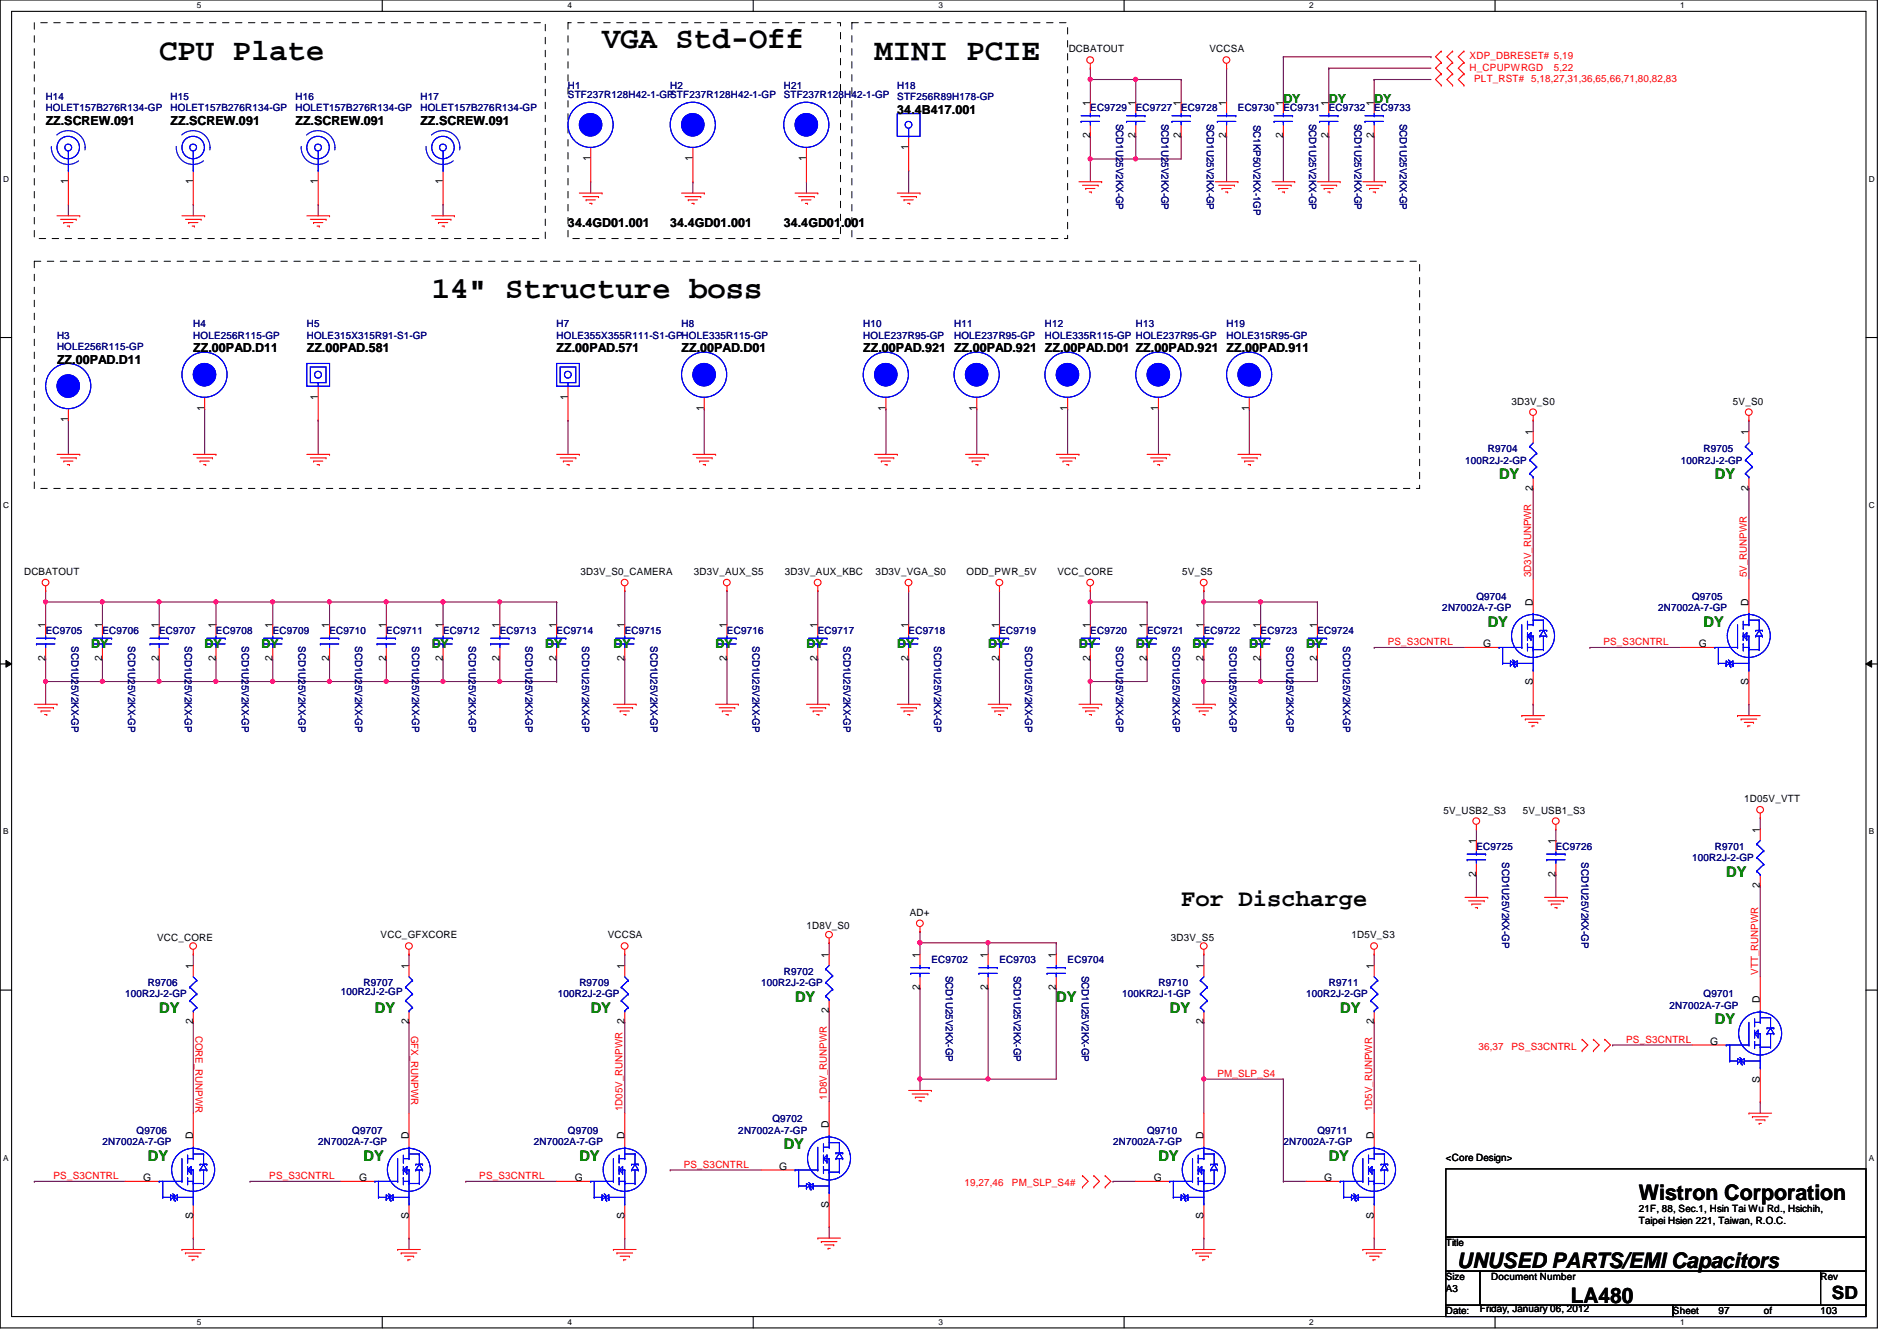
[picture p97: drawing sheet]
<svg xmlns="http://www.w3.org/2000/svg" width="297mm" height="210mm" viewBox="0 0 297 210" stroke-linecap="round" stroke-linejoin="round" font-family="sans-serif">
<defs><g id="words">
<g font-size="4.8">
<text x="24.9" y="9.4">CPU Plate</text>
<text x="94.3" y="7.6">VGA Std-Off</text>
<text x="136.9" y="9.4">MINI PCIE</text>
<text x="67.6" y="46.7">14&quot; Structure boss</text>
</g>
<text font-size="3.7" x="185" y="141.9">For Discharge</text>
<g font-size="3.3">
<text x="256.6" y="187.9">Wistron Corporation</text>
<text x="228.2" y="198.5">UNUSED PARTS/EMI Capacitors</text>
<text x="246" y="203.9">LA480</text>
</g>
<text font-size="2.8" x="286.8" y="203.4">SD</text>
<g font-size="2.3" fill="#008000">
<text x="234.7" y="75">DY</text>
<text x="268.5" y="75">DY</text>
<text x="233" y="98.1">DY</text>
<text x="266.7" y="98.1">DY</text>
<text x="270.3" y="137.2">DY</text>
<text x="24.9" y="158.6">DY</text>
<text x="58.7" y="158.6">DY</text>
<text x="92.5" y="158.6">DY</text>
<text x="124.5" y="156.8">DY</text>
<text x="165.4" y="156.8">DY</text>
<text x="183.2" y="158.6">DY</text>
<text x="209.8" y="158.6">DY</text>
<text x="268.5" y="160.4">DY</text>
<text x="122.7" y="179.9">DY</text>
<text x="23.2" y="181.7">DY</text>
<text x="56.9" y="181.7">DY</text>
<text x="90.7" y="181.7">DY</text>
<text x="181.4" y="181.7">DY</text>
<text x="208.1" y="181.7">DY</text>
</g>
<g font-size="1.9">
<text x="140.5" y="17.8">34.4B417.001</text>
<text x="7.2" y="19.6">ZZ.SCREW.091</text>
<text x="26.7" y="19.6">ZZ.SCREW.091</text>
<text x="46.3" y="19.6">ZZ.SCREW.091</text>
<text x="65.8" y="19.6">ZZ.SCREW.091</text>
<text x="88.9" y="35.6">34.4GD01.001</text>
<text x="104.9" y="35.6">34.4GD01.001</text>
<text x="122.7" y="35.6">34.4GD01.001</text>
<text x="8.9" y="56.9">ZZ.00PAD.D11</text>
<text x="30.3" y="55.2">ZZ.00PAD.D11</text>
<text x="48" y="55.2">ZZ.00PAD.581</text>
<text x="87.2" y="55.2">ZZ.00PAD.571</text>
<text x="106.7" y="55.2">ZZ.00PAD.D01</text>
<text x="135.2" y="55.2">ZZ.00PAD.921 ZZ.00PAD.921 ZZ.00PAD.D01 ZZ.00PAD.921 ZZ.00PAD.911</text>
</g>
<g font-size="1.9" fill="#008000">
<text x="201" y="16">DY</text>
<text x="208.1" y="16">DY</text>
<text x="215.2" y="16">DY</text>
<text x="14.3" y="101.4">DY</text>
<text x="32" y="101.4">DY</text>
<text x="40.9" y="101.4">DY</text>
<text x="67.6" y="101.4">DY</text>
<text x="85.4" y="101.4">DY</text>
<text x="96.1" y="101.4">DY</text>
<text x="112.1" y="101.4">DY</text>
<text x="126.3" y="101.4">DY</text>
<text x="140.5" y="101.4">DY</text>
<text x="154.7" y="101.4">DY</text>
<text x="168.9" y="101.4">DY</text>
<text x="177.8" y="101.4">DY</text>
<text x="186.7" y="101.4">DY</text>
<text x="195.6" y="101.4">DY</text>
<text x="204.5" y="101.4">DY</text>
</g>
<g font-size="1.6">
<text x="167.3" y="8.2">DCBATOUT</text>
<text x="189.4" y="8.2">VCCSA</text>
<text x="170.7" y="16.6" transform="rotate(-90 170.7 16.6)">1</text>
<text x="177.8" y="16.6" transform="rotate(-90 177.8 16.6)">1</text>
<text x="184.9" y="16.6" transform="rotate(-90 184.9 16.6)">1</text>
<text x="192" y="16.6" transform="rotate(-90 192 16.6)">1</text>
<text x="200.9" y="16.6" transform="rotate(-90 200.9 16.6)">1</text>
<text x="208" y="16.6" transform="rotate(-90 208 16.6)">1</text>
<text x="215.1" y="16.6" transform="rotate(-90 215.1 16.6)">1</text>
<text x="142.2" y="23.5" transform="rotate(-90 142.2 23.5)">1</text>
<text x="170.7" y="21.7" transform="rotate(-90 170.7 21.7)">2</text>
<text x="177.8" y="21.7" transform="rotate(-90 177.8 21.7)">2</text>
<text x="184.9" y="21.7" transform="rotate(-90 184.9 21.7)">2</text>
<text x="192" y="21.7" transform="rotate(-90 192 21.7)">2</text>
<text x="200.9" y="21.7" transform="rotate(-90 200.9 21.7)">2</text>
<text x="208" y="21.7" transform="rotate(-90 208 21.7)">2</text>
<text x="215.1" y="21.7" transform="rotate(-90 215.1 21.7)">2</text>
<text x="10.7" y="28.8" transform="rotate(-90 10.7 28.8)">1</text>
<text x="30.2" y="28.8" transform="rotate(-90 30.2 28.8)">1</text>
<text x="49.8" y="28.8" transform="rotate(-90 49.8 28.8)">1</text>
<text x="69.3" y="28.8" transform="rotate(-90 69.3 28.8)">1</text>
<text x="92.5" y="25.2" transform="rotate(-90 92.5 25.2)">1</text>
<text x="108.5" y="25.2" transform="rotate(-90 108.5 25.2)">1</text>
<text x="126.2" y="25.2" transform="rotate(-90 126.2 25.2)">1</text>
<text x="32" y="64.3" transform="rotate(-90 32 64.3)">1</text>
<text x="49.8" y="62.6" transform="rotate(-90 49.8 62.6)">1</text>
<text x="88.9" y="62.6" transform="rotate(-90 88.9 62.6)">1</text>
<text x="110.2" y="64.3" transform="rotate(-90 110.2 64.3)">1</text>
<text x="138.7" y="64.3" transform="rotate(-90 138.7 64.3)">1</text>
<text x="152.9" y="64.3" transform="rotate(-90 152.9 64.3)">1</text>
<text x="167.1" y="64.3" transform="rotate(-90 167.1 64.3)">1</text>
<text x="181.4" y="64.3" transform="rotate(-90 181.4 64.3)">1</text>
<text x="195.6" y="64.3" transform="rotate(-90 195.6 64.3)">1</text>
<text x="236.7" y="63.3">3D3V_S0</text>
<text x="271.4" y="63.3">5V_S0</text>
<text x="10.7" y="66.1" transform="rotate(-90 10.7 66.1)">1</text>
<text x="240" y="68.1" transform="rotate(-90 240 68.1)">1</text>
<text x="273.8" y="68.1" transform="rotate(-90 273.8 68.1)">1</text>
<text x="240" y="76.8" transform="rotate(-90 240 76.8)">2</text>
<text x="273.8" y="76.8" transform="rotate(-90 273.8 76.8)">2</text>
<text x="3.8" y="90">DCBATOUT</text>
<text x="90.9" y="90">3D3V_S0_CAMERA</text>
<text x="108.7" y="90">3D3V_AUX_S5</text>
<text x="122.9" y="90">3D3V_AUX_KBC</text>
<text x="137.1" y="90">3D3V_VGA_S0</text>
<text x="151.3" y="90">ODD_PWR_5V</text>
<text x="165.6" y="90">VCC_CORE</text>
<text x="185.1" y="90">5V_S5</text>
<text x="240" y="94.8" transform="rotate(-90 240 94.8)">D</text>
<text x="273.8" y="94.8" transform="rotate(-90 273.8 94.8)">D</text>
<text x="7.1" y="98.3" transform="rotate(-90 7.1 98.3)">1</text>
<text x="16" y="98.3" transform="rotate(-90 16 98.3)">1</text>
<text x="24.9" y="98.3" transform="rotate(-90 24.9 98.3)">1</text>
<text x="33.8" y="98.3" transform="rotate(-90 33.8 98.3)">1</text>
<text x="42.7" y="98.3" transform="rotate(-90 42.7 98.3)">1</text>
<text x="51.6" y="98.3" transform="rotate(-90 51.6 98.3)">1</text>
<text x="60.4" y="98.3" transform="rotate(-90 60.4 98.3)">1</text>
<text x="69.3" y="98.3" transform="rotate(-90 69.3 98.3)">1</text>
<text x="78.2" y="98.3" transform="rotate(-90 78.2 98.3)">1</text>
<text x="87.1" y="98.3" transform="rotate(-90 87.1 98.3)">1</text>
<text x="97.8" y="98.3" transform="rotate(-90 97.8 98.3)">1</text>
<text x="113.8" y="98.3" transform="rotate(-90 113.8 98.3)">1</text>
<text x="128" y="98.3" transform="rotate(-90 128 98.3)">1</text>
<text x="142.2" y="98.3" transform="rotate(-90 142.2 98.3)">1</text>
<text x="156.5" y="98.3" transform="rotate(-90 156.5 98.3)">1</text>
<text x="170.7" y="98.3" transform="rotate(-90 170.7 98.3)">1</text>
<text x="179.6" y="98.3" transform="rotate(-90 179.6 98.3)">1</text>
<text x="188.5" y="98.3" transform="rotate(-90 188.5 98.3)">1</text>
<text x="197.4" y="98.3" transform="rotate(-90 197.4 98.3)">1</text>
<text x="206.2" y="98.3" transform="rotate(-90 206.2 98.3)">1</text>
<text x="232.2" y="101.3">G</text>
<text x="266" y="101.3">G</text>
<text x="7.1" y="103.5" transform="rotate(-90 7.1 103.5)">2</text>
<text x="16" y="103.5" transform="rotate(-90 16 103.5)">2</text>
<text x="24.9" y="103.5" transform="rotate(-90 24.9 103.5)">2</text>
<text x="33.8" y="103.5" transform="rotate(-90 33.8 103.5)">2</text>
<text x="42.7" y="103.5" transform="rotate(-90 42.7 103.5)">2</text>
<text x="51.6" y="103.5" transform="rotate(-90 51.6 103.5)">2</text>
<text x="60.4" y="103.5" transform="rotate(-90 60.4 103.5)">2</text>
<text x="69.3" y="103.5" transform="rotate(-90 69.3 103.5)">2</text>
<text x="78.2" y="103.5" transform="rotate(-90 78.2 103.5)">2</text>
<text x="87.1" y="103.5" transform="rotate(-90 87.1 103.5)">2</text>
<text x="97.8" y="103.5" transform="rotate(-90 97.8 103.5)">2</text>
<text x="113.8" y="103.5" transform="rotate(-90 113.8 103.5)">2</text>
<text x="128" y="103.5" transform="rotate(-90 128 103.5)">2</text>
<text x="142.2" y="103.5" transform="rotate(-90 142.2 103.5)">2</text>
<text x="156.5" y="103.5" transform="rotate(-90 156.5 103.5)">2</text>
<text x="170.7" y="103.5" transform="rotate(-90 170.7 103.5)">2</text>
<text x="179.6" y="103.5" transform="rotate(-90 179.6 103.5)">2</text>
<text x="188.5" y="103.5" transform="rotate(-90 188.5 103.5)">2</text>
<text x="197.4" y="103.5" transform="rotate(-90 197.4 103.5)">2</text>
<text x="206.2" y="103.5" transform="rotate(-90 206.2 103.5)">2</text>
<text x="240" y="107.2" transform="rotate(-90 240 107.2)">S</text>
<text x="273.8" y="107.2" transform="rotate(-90 273.8 107.2)">S</text>
<text x="273.1" y="125.6">1D05V_VTT</text>
<text x="226" y="127.3">5V_USB2_S3</text>
<text x="238.5" y="127.3">5V_USB1_S3</text>
<text x="275.6" y="130.3" transform="rotate(-90 275.6 130.3)">1</text>
<text x="231.1" y="137.2" transform="rotate(-90 231.1 137.2)">2</text>
<text x="231.1" y="132.1" transform="rotate(-90 231.1 132.1)">1</text>
<text x="243.6" y="137.2" transform="rotate(-90 243.6 137.2)">2</text>
<text x="243.6" y="132.1" transform="rotate(-90 243.6 132.1)">1</text>
<text x="142.4" y="143.3">AD+</text>
<text x="275.6" y="139" transform="rotate(-90 275.6 139)">2</text>
<text x="24.6" y="147.2">VCC_CORE</text>
<text x="59.6" y="146.9">VCC_GFXCORE</text>
<text x="95.2" y="146.9">VCCSA</text>
<text x="126.3" y="145.5">1D8V_S0</text>
<text x="129.8" y="149.9" transform="rotate(-90 129.8 149.9)">1</text>
<text x="144" y="149.9" transform="rotate(-90 144 149.9)">1</text>
<text x="154.7" y="149.9" transform="rotate(-90 154.7 149.9)">1</text>
<text x="165.4" y="149.9" transform="rotate(-90 165.4 149.9)">1</text>
<text x="183.3" y="147.2">3D3V_S5</text>
<text x="211.6" y="146.9">1D5V_S3</text>
<text x="30.2" y="151.7" transform="rotate(-90 30.2 151.7)">1</text>
<text x="64" y="151.7" transform="rotate(-90 64 151.7)">1</text>
<text x="97.8" y="151.7" transform="rotate(-90 97.8 151.7)">1</text>
<text x="144" y="155" transform="rotate(-90 144 155)">2</text>
<text x="154.7" y="155" transform="rotate(-90 154.7 155)">2</text>
<text x="165.4" y="155" transform="rotate(-90 165.4 155)">2</text>
<text x="188.5" y="151.7" transform="rotate(-90 188.5 151.7)">1</text>
<text x="215.1" y="151.7" transform="rotate(-90 215.1 151.7)">1</text>
<text x="30.2" y="160.4" transform="rotate(-90 30.2 160.4)">2</text>
<text x="64" y="160.4" transform="rotate(-90 64 160.4)">2</text>
<text x="97.8" y="160.4" transform="rotate(-90 97.8 160.4)">2</text>
<text x="129.8" y="158.6" transform="rotate(-90 129.8 158.6)">2</text>
<text x="188.5" y="160.4" transform="rotate(-90 188.5 160.4)">2</text>
<text x="215.1" y="160.4" transform="rotate(-90 215.1 160.4)">2</text>
<text x="275.6" y="157" transform="rotate(-90 275.6 157)">D</text>
<text x="267.8" y="163.5">G</text>
<text x="275.6" y="169.5" transform="rotate(-90 275.6 169.5)">S</text>
<text x="30.2" y="178.4" transform="rotate(-90 30.2 178.4)">D</text>
<text x="64" y="178.4" transform="rotate(-90 64 178.4)">D</text>
<text x="97.8" y="178.4" transform="rotate(-90 97.8 178.4)">D</text>
<text x="129.8" y="176.6" transform="rotate(-90 129.8 176.6)">D</text>
<text x="188.5" y="178.4" transform="rotate(-90 188.5 178.4)">D</text>
<text x="215.1" y="178.4" transform="rotate(-90 215.1 178.4)">D</text>
<text x="22.4" y="184.9">G</text>
<text x="56.2" y="184.9">G</text>
<text x="90" y="184.9">G</text>
<text x="122" y="183.1">G</text>
<text x="180.7" y="184.9">G</text>
<text x="207.3" y="184.9">G</text>
<text x="226.4" y="181.7">&lt;Core Design&gt;</text>
<text x="30.2" y="190.8" transform="rotate(-90 30.2 190.8)">S</text>
<text x="64" y="190.8" transform="rotate(-90 64 190.8)">S</text>
<text x="97.8" y="190.8" transform="rotate(-90 97.8 190.8)">S</text>
<text x="129.8" y="189" transform="rotate(-90 129.8 189)">S</text>
<text x="188.5" y="190.8" transform="rotate(-90 188.5 190.8)">S</text>
<text x="215.1" y="190.8" transform="rotate(-90 215.1 190.8)">S</text>
<text x="256.6" y="189.7">21F, 88, Sec.1, Hsin Tai Wu Rd., Hsichih,</text>
<text x="256.6" y="191.6">Taipei Hsien 221, Taiwan, R.O.C.</text>
<text x="226.4" y="195.1">Title</text>
<text x="226.4" y="200.4">Size</text>
<text x="226.4" y="202.2">A3</text>
<text x="233.5" y="200.4">Document Number</text>
<text x="285.1" y="200.4">Rev</text>
<text x="226.4" y="205.7">Date:</text>
<text x="231.7" y="205.4">Friday, January 06, 2012</text>
<text x="262" y="205.7">Sheet</text>
<text x="269.1" y="205.7">97</text>
<text x="276.2" y="205.7">of</text>
<text x="285.1" y="205.7">103</text>
</g>
<g font-size="1.6" fill="#f00">
<text x="230.1" y="9.3">XDP_DBRESET# 5,19</text>
<text x="230.1" y="11">H_CPUPWRGD</text>
<text x="243.3" y="11">5,22</text>
<text x="230.8" y="12.8">PLT_RST# 5,18,27,31,36,65,66,71,80,82,83</text>
<text x="239.7" y="90.3" transform="rotate(-90 239.7 90.3)">3D3V_RUNPWR</text>
<text x="273.5" y="90.3" transform="rotate(-90 273.5 90.3)">5V_RUNPWR</text>
<text x="217.3" y="101">PS_S3CNTRL</text>
<text x="251.1" y="101">PS_S3CNTRL</text>
<text x="275.3" y="152.6" transform="rotate(-90 275.3 152.6)">VTT_RUNPWR</text>
<text x="30.6" y="162.1" transform="rotate(90 30.6 162.1)">CORE_RUNPWR</text>
<text x="64.4" y="162.1" transform="rotate(90 64.4 162.1)">GFX_RUNPWR</text>
<text x="231.5" y="164.3">36,37</text>
<text x="236.7" y="164.3">PS_S3CNTRL</text>
<text x="254.6" y="163.2">PS_S3CNTRL</text>
<text x="97.5" y="173.9" transform="rotate(-90 97.5 173.9)">1D05V_RUNPWR</text>
<text x="129.5" y="172.1" transform="rotate(-90 129.5 172.1)">1D8V_RUNPWR</text>
<text x="190.6" y="168.6">PM_SLP_S4</text>
<text x="214.8" y="173.9" transform="rotate(-90 214.8 173.9)">1D5V_RUNPWR</text>
<text x="8.4" y="184.6">PS_S3CNTRL</text>
<text x="42.2" y="184.6">PS_S3CNTRL</text>
<text x="75.1" y="184.6">PS_S3CNTRL</text>
<text x="107.1" y="182.8">PS_S3CNTRL</text>
<text x="151" y="185.6">19,27,46</text>
<text x="158.5" y="185.6">PM_SLP_S4#</text>
</g>
<g font-size="1.6" fill="#000080">
<text x="7.2" y="15.7">H14</text>
<text x="7.2" y="17.4">HOLET157B276R134-GP</text>
<text x="26.7" y="15.7">H15</text>
<text x="26.7" y="17.4">HOLET157B276R134-GP</text>
<text x="46.3" y="15.7">H16</text>
<text x="46.3" y="17.4">HOLET157B276R134-GP</text>
<text x="65.8" y="15.7">H17</text>
<text x="65.8" y="17.4">HOLET157B276R134-GP</text>
<text x="88.9" y="13.9">H1</text>
<text x="88.9" y="15.3">STF237R128H42-1-GPSTF237R128H42-1-GP</text>
<text x="104.9" y="13.9">H2</text>
<text x="122.7" y="13.9">H21</text>
<text x="122.7" y="15.3">STF237R128H42-1-GP</text>
<text x="140.5" y="13.9">H18</text>
<text x="140.5" y="15.7">STF256R89H178-GP</text>
<text x="170.7" y="17.4">EC9729</text>
<text x="177.8" y="17.4">EC9727</text>
<text x="185" y="17.4">EC9728</text>
<text x="193.8" y="17.4">EC9730</text>
<text x="201" y="17.4">EC9731</text>
<text x="208.1" y="17.4">EC9732</text>
<text x="215.2" y="17.4">EC9733</text>
<text x="174.7" y="19.4" transform="rotate(90 174.7 19.4)">SCD1U25V2KX-GP</text>
<text x="181.9" y="19.4" transform="rotate(90 181.9 19.4)">SCD1U25V2KX-GP</text>
<text x="189" y="19.4" transform="rotate(90 189 19.4)">SCD1U25V2KX-GP</text>
<text x="196.3" y="19.6" transform="rotate(90 196.3 19.6)">SC1KP50V2KX-1GP</text>
<text x="205" y="19.4" transform="rotate(90 205 19.4)">SCD1U25V2KX-GP</text>
<text x="212.1" y="19.4" transform="rotate(90 212.1 19.4)">SCD1U25V2KX-GP</text>
<text x="219.2" y="19.4" transform="rotate(90 219.2 19.4)">SCD1U25V2KX-GP</text>
<text x="8.9" y="53">H3</text>
<text x="30.3" y="51.2">H4</text>
<text x="30.3" y="53">HOLE256R115-GP</text>
<text x="48" y="51.2">H5</text>
<text x="48" y="53">HOLE315X315R91-S1-GP</text>
<text x="87.2" y="51.2">H7</text>
<text x="87.2" y="53">HOLE355X355R111-S1-GPHOLE335R115-GP</text>
<text x="106.7" y="51.2">H8</text>
<text x="135.2" y="51.2">H10</text>
<text x="135.2" y="53">HOLE237R95-GP</text>
<text x="149.4" y="51.2">H11</text>
<text x="149.4" y="53">HOLE237R95-GP</text>
<text x="163.6" y="51.2">H12</text>
<text x="163.6" y="53">HOLE335R115-GP HOLE237R95-GP</text>
<text x="177.8" y="51.2">H13</text>
<text x="192.1" y="51.2">H19</text>
<text x="192.1" y="53">HOLE315R95-GP</text>
<text x="8.9" y="54.8">HOLE256R115-GP</text>
<text x="233" y="70.8">R9704</text>
<text x="266.7" y="70.8">R9705</text>
<text x="229.4" y="72.6">100R2J-2-GP</text>
<text x="263.2" y="72.6">100R2J-2-GP</text>
<text x="225.8" y="95.7">2N7002A-7-GP</text>
<text x="231.2" y="93.9">Q9704</text>
<text x="259.6" y="95.7">2N7002A-7-GP</text>
<text x="265" y="93.9">Q9705</text>
<text x="7.2" y="99.2">EC9705</text>
<text x="11.2" y="101.2" transform="rotate(90 11.2 101.2)">SCD1U25V2KX-GP</text>
<text x="16" y="99.2">EC9706</text>
<text x="20.1" y="101.2" transform="rotate(90 20.1 101.2)">SCD1U25V2KX-GP</text>
<text x="24.9" y="99.2">EC9707</text>
<text x="29" y="101.2" transform="rotate(90 29 101.2)">SCD1U25V2KX-GP</text>
<text x="33.8" y="99.2">EC9708</text>
<text x="37.8" y="101.2" transform="rotate(90 37.8 101.2)">SCD1U25V2KX-GP</text>
<text x="42.7" y="99.2">EC9709</text>
<text x="46.7" y="101.2" transform="rotate(90 46.7 101.2)">SCD1U25V2KX-GP</text>
<text x="51.6" y="99.2">EC9710</text>
<text x="55.6" y="101.2" transform="rotate(90 55.6 101.2)">SCD1U25V2KX-GP</text>
<text x="60.5" y="99.2">EC9711</text>
<text x="64.5" y="101.2" transform="rotate(90 64.5 101.2)">SCD1U25V2KX-GP</text>
<text x="69.4" y="99.2">EC9712</text>
<text x="73.4" y="101.2" transform="rotate(90 73.4 101.2)">SCD1U25V2KX-GP</text>
<text x="78.3" y="99.2">EC9713</text>
<text x="82.3" y="101.2" transform="rotate(90 82.3 101.2)">SCD1U25V2KX-GP</text>
<text x="87.2" y="99.2">EC9714</text>
<text x="91.2" y="101.2" transform="rotate(90 91.2 101.2)">SCD1U25V2KX-GP</text>
<text x="97.8" y="99.2">EC9715</text>
<text x="101.9" y="101.2" transform="rotate(90 101.9 101.2)">SCD1U25V2KX-GP</text>
<text x="113.8" y="99.2">EC9716</text>
<text x="117.9" y="101.2" transform="rotate(90 117.9 101.2)">SCD1U25V2KX-GP</text>
<text x="128.1" y="99.2">EC9717</text>
<text x="132.1" y="101.2" transform="rotate(90 132.1 101.2)">SCD1U25V2KX-GP</text>
<text x="142.3" y="99.2">EC9718</text>
<text x="146.3" y="101.2" transform="rotate(90 146.3 101.2)">SCD1U25V2KX-GP</text>
<text x="156.5" y="99.2">EC9719</text>
<text x="160.5" y="101.2" transform="rotate(90 160.5 101.2)">SCD1U25V2KX-GP</text>
<text x="170.7" y="99.2">EC9720</text>
<text x="174.7" y="101.2" transform="rotate(90 174.7 101.2)">SCD1U25V2KX-GP</text>
<text x="179.6" y="99.2">EC9721</text>
<text x="183.6" y="101.2" transform="rotate(90 183.6 101.2)">SCD1U25V2KX-GP</text>
<text x="188.5" y="99.2">EC9722</text>
<text x="192.5" y="101.2" transform="rotate(90 192.5 101.2)">SCD1U25V2KX-GP</text>
<text x="197.4" y="99.2">EC9723</text>
<text x="201.4" y="101.2" transform="rotate(90 201.4 101.2)">SCD1U25V2KX-GP</text>
<text x="206.3" y="99.2">EC9724</text>
<text x="210.3" y="101.2" transform="rotate(90 210.3 101.2)">SCD1U25V2KX-GP</text>
<text x="231.2" y="133">EC9725</text>
<text x="235.2" y="135" transform="rotate(90 235.2 135)">SCD1U25V2KX-GP</text>
<text x="243.6" y="133">EC9726</text>
<text x="247.6" y="135" transform="rotate(90 247.6 135)">SCD1U25V2KX-GP</text>
<text x="265" y="134.8">100R2J-2-GP</text>
<text x="268.5" y="133">R9701</text>
<text x="23.2" y="154.3">R9706</text>
<text x="53.4" y="155.8">100R2J-2-GP</text>
<text x="56.9" y="154.3">R9707</text>
<text x="90.7" y="154.3">R9709</text>
<text x="119.2" y="154.3">100R2J-2-GP</text>
<text x="122.7" y="152.6">R9702</text>
<text x="145.8" y="150.8">EC9702</text>
<text x="148.1" y="152.7" transform="rotate(90 148.1 152.7)">SCD1U25V2KX-GP</text>
<text x="156.5" y="150.8">EC9703</text>
<text x="158.7" y="152.7" transform="rotate(90 158.7 152.7)">SCD1U25V2KX-GP</text>
<text x="167.2" y="150.8">EC9704</text>
<text x="169.4" y="152.7" transform="rotate(90 169.4 152.7)">SCD1U25V2KX-GP</text>
<text x="181.4" y="154.3">R9710</text>
<text x="208.1" y="154.3">R9711</text>
<text x="19.6" y="156.1">100R2J-2-GP</text>
<text x="87.3" y="156.1">100R2J-2-GP</text>
<text x="175.7" y="156.1">100KR2J-1-GP</text>
<text x="204.5" y="156.1">100R2J-2-GP</text>
<text x="261.4" y="157.9">2N7002A-7-GP</text>
<text x="266.7" y="156.1">Q9701</text>
<text x="16" y="179.2">2N7002A-7-GP</text>
<text x="21.4" y="177.5">Q9706</text>
<text x="49.8" y="179.2">2N7002A-7-GP</text>
<text x="55.2" y="177.5">Q9707</text>
<text x="83.6" y="179.2">2N7002A-7-GP</text>
<text x="88.9" y="177.5">Q9709</text>
<text x="115.6" y="177.5">2N7002A-7-GP</text>
<text x="120.9" y="175.7">Q9702</text>
<text x="174.3" y="179.2">2N7002A-7-GP</text>
<text x="179.6" y="177.5">Q9710</text>
<text x="201" y="179.2">2N7002A-7-GP</text>
<text x="206.3" y="177.5">Q9711</text>
</g>
<g font-size="1.3">
<text x="30.8" y="1.3">5</text>
<text x="88.9" y="1.3">4</text>
<text x="146.9" y="1.3">3</text>
<text x="205" y="1.3">2</text>
<text x="263.1" y="1.3">1</text>
<text x=".5" y="28.4">D</text>
<text x="292.6" y="28.4">D</text>
<text x=".5" y="79.5">C</text>
<text x="292.6" y="79.5">C</text>
<text x=".5" y="130.6">B</text>
<text x="292.6" y="130.6">B</text>
<text x=".5" y="181.7">A</text>
<text x="292.6" y="181.7">A</text>
<text x="30.8" y="207.4">5</text>
<text x="88.9" y="207.4">4</text>
<text x="146.9" y="207.4">3</text>
<text x="205" y="207.4">2</text>
<text x="263.1" y="207.4">1</text>
</g>
</g></defs>
<path d="M0 0h294v207.9h-294zM1.8 1.8h290.4v204.3h-290.4z" fill="none" stroke="#000" stroke-width=".17"/>
<g fill="#fff">
<path d="M30.8 .2h.7v1.4h-.7z"/>
<path d="M30.8 206.2h.7v1.4h-.7z"/>
</g>
<path d="M59.9 0v1.8M59.9 206.1v1.8" fill="none" stroke="#000" stroke-width=".17"/>
<g fill="#fff">
<path d="M88.9 .2h.6v1.4h-.6z"/>
<path d="M88.9 206.2h.6v1.4h-.6z"/>
</g>
<path d="M117.9 0v1.8M117.9 206.1v1.8" fill="none" stroke="#000" stroke-width=".17"/>
<g fill="#fff">
<path d="M146.9 .2h.7v1.4h-.7z"/>
<path d="M146.9 206.2h.7v1.4h-.7z"/>
</g>
<path d="M176 0v1.8M176 206.1v1.8" fill="none" stroke="#000" stroke-width=".17"/>
<g fill="#fff">
<path d="M205 .2h.7v1.4h-.7z"/>
<path d="M205 206.2h.7v1.4h-.7z"/>
</g>
<path d="M234.1 0v1.8M234.1 206.1v1.8" fill="none" stroke="#000" stroke-width=".17"/>
<g fill="#fff">
<path d="M263.1 .2h.7v1.4h-.7z"/>
<path d="M263.1 206.2h.7v1.4h-.7z"/>
<path d="M.5 27.3h.9v1.4h-.9z"/>
<path d="M292.6 27.3h.9v1.4h-.9z"/>
<path d="M.5 78.4h.9v1.4h-.9z"/>
<path d="M292.6 78.4h.9v1.4h-.9z"/>
</g>
<path d="M0 52.8h1.8M292.2 52.8h1.8" fill="none" stroke="#000" stroke-width=".17"/>
<g fill="#fff">
<path d="M.5 129.5h.8v1.4h-.8z"/>
<path d="M292.6 129.5h.9v1.4h-.9z"/>
</g>
<path d="M0 103.9h1.8M292.2 103.9h1.8" fill="none" stroke="#000" stroke-width=".17"/>
<path d="M.9 103.4l.9 .5-.9 .5zM292.2 103.9l.9-.5v1z" fill="#000"/>
<path d="M.9 103.4l.9 .5-.9 .5zM292.2 103.9l.9-.5v1z" fill="none" stroke="#000" stroke-width=".16"/>
<g fill="#fff">
<path d="M.5 180.5h.8v1.4h-.8z"/>
<path d="M292.6 180.5h.9v1.4h-.9z"/>
</g>
<path d="M0 155h1.8M292.2 155h1.8" fill="none" stroke="#000" stroke-width=".17"/>
<path d="M30.3 32h.1M30.3 32v1.8M92.5 28.4h.1M92.5 28.4v1.8M10.7 65.8h.1M10.7 65.8v5.3M144.1 168.9h.1M144.1 168.9v1.8" fill="none" stroke="#800040" stroke-width=".17"/>
<circle cx="144" cy="168.9" r=".32" fill="#f0f"/>
<circle cx="144" cy="168.9" r=".32" fill="none" stroke="#f0f" stroke-width=".17"/>
<path d="M154.7 147.6h.1M154.7 147.6v1.8M165.4 147.6h.1M165.4 147.6v1.8" fill="none" stroke="#800040" stroke-width=".17"/>
<circle cx="154.7" cy="147.5" r=".32" fill="#f0f"/>
<circle cx="154.7" cy="147.5" r=".32" fill="none" stroke="#f0f" stroke-width=".17"/>
<path d="M144.1 147.6h.1M144.1 147.6v1.8M154.7 147.6h.1M154.7 147.6h10.7" fill="none" stroke="#800040" stroke-width=".17"/>
<circle cx="144" cy="147.5" r=".32" fill="#f0f"/>
<circle cx="144" cy="147.5" r=".32" fill="none" stroke="#f0f" stroke-width=".17"/>
<path d="M144.1 147.6h.1M144.1 147.6h10.6" fill="none" stroke="#800040" stroke-width=".17"/>
<circle cx="144" cy="147.5" r=".32" fill="#f0f"/>
<circle cx="144" cy="147.5" r=".32" fill="none" stroke="#f0f" stroke-width=".17"/>
<path d="M154.7 154.7h.1M154.7 154.7v14.2" fill="none" stroke="#800040" stroke-width=".17"/>
<circle cx="154.7" cy="168.9" r=".32" fill="#f0f"/>
<circle cx="154.7" cy="168.9" r=".32" fill="none" stroke="#f0f" stroke-width=".17"/>
<g fill="none" stroke="#800040" stroke-width=".17">
<path d="M240.1 65.8h.1M240.1 76.5h.1M240.1 65.8v1.8M240.1 76.5v14.2M273.9 65.8h.1M273.9 76.5h.1M273.9 65.8v1.8M273.9 76.5v14.2M215.2 101.3h.1M215.2 101.3h14.2M240.1 110.2h.1M240.1 110.2v1.8"/>
<path d="M249 101.3h.1M249 101.3h14.2M273.9 110.2h.1M273.9 110.2v1.8M275.6 128h.1M275.6 138.7h.1M275.6 128v1.8M275.6 138.7v14.2M30.3 149.4h.1M30.3 149.4v1.7M64 149.4h.1M64 149.4v1.7"/>
<path d="M97.8 149.4h.1M97.8 149.4v1.7M129.8 147.6h.1M129.8 158.2h.1M129.8 147.6v1.8M129.8 158.2v14.3M144.1 145.8h.1M144.1 145.8v1.8M165.4 154.7h.1M165.4 154.7v14.2h-10.7M215.2 149.4h.1M215.2 149.4v1.7"/>
<path d="M30.3 160h.1M30.3 160v14.2M64 160h.1M64 160v14.2M97.8 160h.1M97.8 160v14.2M154.7 168.9h.1M188.5 160h.1M188.5 168.9h.1M188.5 168.9h12.5M188.5 160v14.2M215.2 160h.1"/>
<path d="M215.2 160v14.2M252.5 163.6h.1M252.5 163.6h12.5M275.6 172.5h.1M275.6 172.5v1.7M5.4 184.9h.1M5.4 184.9h14.2M30.3 193.8h.1M30.3 193.8v1.8M39.2 184.9h.1M39.2 184.9h14.2M64 193.8h.1"/>
<path d="M64 193.8v1.8M72.9 184.9h.1M72.9 184.9h14.3M97.8 193.8h.1M97.8 193.8v1.8M104.9 183.1h.1M104.9 183.1h14.3M129.8 192h.1M129.8 192v1.8M174.3 184.9h.1M174.3 184.9h3.5M215.2 193.8h.1"/>
<path d="M215.2 193.8v1.8"/>
</g>
<circle cx="188.5" cy="168.9" r=".32" fill="#f0f"/>
<circle cx="188.5" cy="168.9" r=".32" fill="none" stroke="#f0f" stroke-width=".17"/>
<g fill="none" stroke="#800040" stroke-width=".17">
<path d="M10.7 32h.1M10.7 32v1.8M49.8 32h.1M49.8 32v1.8M69.4 32h.1M69.4 32v1.8M108.5 28.4h.1M108.5 28.4v1.8M126.3 28.4h.1M126.3 28.4v1.8M142.3 26.7h.1M142.3 26.7v3.5"/>
<path d="M32 64h.1M32 64v7.1M49.8 65.8h.1M49.8 65.8v5.3M88.9 65.8h.1M88.9 65.8v5.3M110.3 64h.1M110.3 64v7.1M138.7 64h.1M138.7 64v7.1M152.9 64h.1M152.9 64v7.1"/>
<path d="M167.2 64h.1M167.2 64v7.1M181.4 64h.1M181.4 64v7.1M195.6 64h.1M195.6 64v7.1M60.5 94.2h.1M60.5 94.2v3.6M60.5 94.2h8.9M69.4 94.2h.1M97.8 103.1h.1M97.8 103.1v7.1"/>
<path d="M197.4 106.7h.1M206.3 103.1h.1M206.3 103.1v3.6h-8.9M144.1 154.7h.1M144.1 154.7v14.2M188.5 149.4h.1M188.5 149.4v1.7M144.1 168.9h.1M144.1 168.9h10.6M201 168.9h.1M201 168.9v16M188.5 193.8h.1"/>
<path d="M188.5 193.8v1.8M201 184.9h.1M201 184.9h3.5"/>
</g>
<circle cx="69.4" cy="94.2" r=".32" fill="#f0f"/>
<circle cx="69.4" cy="94.2" r=".32" fill="none" stroke="#f0f" stroke-width=".17"/>
<path d="M24.9 94.2h.1M24.9 94.2v3.6M24.9 94.2h8.9M33.8 94.2h.1M128.1 92.5h.1M128.1 92.5v5.3M128.1 103.1h.1M128.1 103.1v7.1" fill="none" stroke="#800040" stroke-width=".17"/>
<circle cx="33.8" cy="94.2" r=".32" fill="#f0f"/>
<circle cx="33.8" cy="94.2" r=".32" fill="none" stroke="#f0f" stroke-width=".17"/>
<path d="M16 106.7h.1M16 106.7h8.9M24.9 106.7h.1M24.9 103.1v3.6" fill="none" stroke="#800040" stroke-width=".17"/>
<circle cx="16" cy="106.7" r=".32" fill="#f0f"/>
<circle cx="16" cy="106.7" r=".32" fill="none" stroke="#f0f" stroke-width=".17"/>
<path d="M156.5 92.5h.1M156.5 92.5v5.3M51.6 106.7h.1M51.6 106.7h8.9M60.5 106.7h.1M60.5 103.1v3.6M156.5 103.1h.1M156.5 103.1v7.1" fill="none" stroke="#800040" stroke-width=".17"/>
<circle cx="51.6" cy="106.7" r=".32" fill="#f0f"/>
<circle cx="51.6" cy="106.7" r=".32" fill="none" stroke="#f0f" stroke-width=".17"/>
<path d="M170.7 106.7h.1M179.6 103.1h.1M179.6 103.1v3.6h-8.9" fill="none" stroke="#800040" stroke-width=".17"/>
<circle cx="170.7" cy="106.7" r=".32" fill="#f0f"/>
<circle cx="170.7" cy="106.7" r=".32" fill="none" stroke="#f0f" stroke-width=".17"/>
<path d="M51.6 94.2h.1M51.6 94.2v3.6M51.6 94.2h8.9M60.5 94.2h.1M87.2 94.2h.1M87.2 94.2v3.6M170.7 92.5h.1M170.7 92.5v1.7M170.7 103.1h.1M170.7 103.1v3.6" fill="none" stroke="#800040" stroke-width=".17"/>
<circle cx="60.5" cy="94.2" r=".32" fill="#f0f"/>
<circle cx="60.5" cy="94.2" r=".32" fill="none" stroke="#f0f" stroke-width=".17"/>
<path d="M16 94.2h.1M16 94.2v3.6M16 94.2h8.9M24.9 94.2h.1" fill="none" stroke="#800040" stroke-width=".17"/>
<circle cx="24.9" cy="94.2" r=".32" fill="#f0f"/>
<circle cx="24.9" cy="94.2" r=".32" fill="none" stroke="#f0f" stroke-width=".17"/>
<path d="M24.9 106.7h.1M24.9 106.7h8.9M33.8 106.7h.1M33.8 103.1v3.6" fill="none" stroke="#800040" stroke-width=".17"/>
<circle cx="24.9" cy="106.7" r=".32" fill="#f0f"/>
<circle cx="24.9" cy="106.7" r=".32" fill="none" stroke="#f0f" stroke-width=".17"/>
<path d="M60.5 106.7h.1M60.5 106.7h8.9M69.4 106.7h.1M69.4 103.1v3.6" fill="none" stroke="#800040" stroke-width=".17"/>
<circle cx="60.5" cy="106.7" r=".32" fill="#f0f"/>
<circle cx="60.5" cy="106.7" r=".32" fill="none" stroke="#f0f" stroke-width=".17"/>
<path d="M188.5 106.7h.1M197.4 103.1h.1M197.4 103.1v3.6h-8.9" fill="none" stroke="#800040" stroke-width=".17"/>
<circle cx="197.4" cy="106.7" r=".32" fill="#f0f"/>
<circle cx="197.4" cy="106.7" r=".32" fill="none" stroke="#f0f" stroke-width=".17"/>
<circle cx="188.5" cy="106.7" r=".32" fill="#f0f"/>
<circle cx="188.5" cy="106.7" r=".32" fill="none" stroke="#f0f" stroke-width=".17"/>
<path d="M188.5 92.5h.1M188.5 94.2h.1M188.5 92.5v1.7M188.5 94.2h8.9M188.5 103.1h.1M188.5 106.7h.1M188.5 103.1v7.1" fill="none" stroke="#800040" stroke-width=".17"/>
<circle cx="197.4" cy="94.2" r=".32" fill="#f0f"/>
<circle cx="197.4" cy="94.2" r=".32" fill="none" stroke="#f0f" stroke-width=".17"/>
<circle cx="188.5" cy="94.2" r=".32" fill="#f0f"/>
<circle cx="188.5" cy="94.2" r=".32" fill="none" stroke="#f0f" stroke-width=".17"/>
<g fill="none" stroke="#800040" stroke-width=".17">
<path d="M7.2 94.2h.1M7.2 94.2v3.6M42.7 94.2h.1M42.7 94.2h8.9M42.7 94.2v3.6M51.6 94.2h.1M78.3 94.2h.1M78.3 94.2v3.6M78.3 94.2h8.9M87.2 94.2h.1M113.8 92.5h.1M113.8 92.5v5.3"/>
<path d="M188.5 94.2h.1M188.5 94.2v3.6M197.4 94.2h.1M197.4 94.2v3.6M113.8 103.1h.1M113.8 103.1v7.1"/>
</g>
<circle cx="51.6" cy="94.2" r=".32" fill="#f0f"/>
<circle cx="51.6" cy="94.2" r=".32" fill="none" stroke="#f0f" stroke-width=".17"/>
<path d="M142.3 92.5h.1M142.3 92.5v5.3M7.2 103.1h.1M7.2 103.1v3.6M33.8 106.7h.1M33.8 106.7h8.9M42.7 106.7h.1M42.7 103.1v3.6M142.3 103.1h.1M142.3 103.1v7.1" fill="none" stroke="#800040" stroke-width=".17"/>
<circle cx="33.8" cy="106.7" r=".32" fill="#f0f"/>
<circle cx="33.8" cy="106.7" r=".32" fill="none" stroke="#f0f" stroke-width=".17"/>
<path d="M69.4 106.7h.1M69.4 106.7h8.9M78.3 106.7h.1M78.3 103.1v3.6" fill="none" stroke="#800040" stroke-width=".17"/>
<circle cx="69.4" cy="106.7" r=".32" fill="#f0f"/>
<circle cx="69.4" cy="106.7" r=".32" fill="none" stroke="#f0f" stroke-width=".17"/>
<g fill="none" stroke="#800040" stroke-width=".17">
<path d="M7.2 94.2h8.8M16 94.2h.1M97.8 92.5h.1M97.8 92.5v5.3M170.7 94.2h.1M170.7 94.2v3.6M197.4 94.2h.1M197.4 94.2h8.9M206.3 94.2h.1M206.3 94.2v3.6M7.2 106.7h.1M7.2 106.7v3.5"/>
<path d="M170.7 106.7h.1M170.7 106.7v3.5"/>
</g>
<circle cx="7.1" cy="94.2" r=".32" fill="#f0f"/>
<circle cx="7.1" cy="94.2" r=".32" fill="none" stroke="#f0f" stroke-width=".17"/>
<circle cx="16" cy="94.2" r=".32" fill="#f0f"/>
<circle cx="16" cy="94.2" r=".32" fill="none" stroke="#f0f" stroke-width=".17"/>
<path d="M7.2 92.5h.1M7.2 92.5v1.7M69.4 94.2h.1M69.4 94.2v3.6M69.4 94.2h8.9M78.3 94.2h.1" fill="none" stroke="#800040" stroke-width=".17"/>
<circle cx="78.2" cy="94.2" r=".32" fill="#f0f"/>
<circle cx="78.2" cy="94.2" r=".32" fill="none" stroke="#f0f" stroke-width=".17"/>
<path d="M33.8 94.2h.1M33.8 94.2v3.6M33.8 94.2h8.9M42.7 94.2h.1" fill="none" stroke="#800040" stroke-width=".17"/>
<circle cx="42.7" cy="94.2" r=".32" fill="#f0f"/>
<circle cx="42.7" cy="94.2" r=".32" fill="none" stroke="#f0f" stroke-width=".17"/>
<path d="M7.2 106.7h.1M7.2 106.7h8.8M16 106.7h.1M16 103.1v3.6" fill="none" stroke="#800040" stroke-width=".17"/>
<circle cx="7.1" cy="106.7" r=".32" fill="#f0f"/>
<circle cx="7.1" cy="106.7" r=".32" fill="none" stroke="#f0f" stroke-width=".17"/>
<path d="M42.7 106.7h.1M42.7 106.7h8.9M51.6 106.7h.1M51.6 103.1v3.6" fill="none" stroke="#800040" stroke-width=".17"/>
<circle cx="42.7" cy="106.7" r=".32" fill="#f0f"/>
<circle cx="42.7" cy="106.7" r=".32" fill="none" stroke="#f0f" stroke-width=".17"/>
<path d="M78.3 106.7h.1M78.3 106.7h8.9M87.2 106.7h.1M87.2 103.1v3.6" fill="none" stroke="#800040" stroke-width=".17"/>
<circle cx="78.2" cy="106.7" r=".32" fill="#f0f"/>
<circle cx="78.2" cy="106.7" r=".32" fill="none" stroke="#f0f" stroke-width=".17"/>
<path d="M170.7 94.2h.1M170.7 94.2h8.9" fill="none" stroke="#800040" stroke-width=".17"/>
<circle cx="170.7" cy="94.2" r=".32" fill="#f0f"/>
<circle cx="170.7" cy="94.2" r=".32" fill="none" stroke="#f0f" stroke-width=".17"/>
<g fill="none" stroke="#800040" stroke-width=".17">
<path d="M185 12.4h.1M185 12.4v3.6M201 8.9h23.1M208.1 10.7h.1M208.1 10.7v5.3M215.2 12.4h.1M215.2 12.4v3.6M215.2 12.4h8.9M224.1 8.9h.1M177.8 24.9h.1M185 21.3h.1M185 21.3v3.6h-7.2"/>
<path d="M192.1 21.3h.1M192.1 21.3v7.1M208.1 21.3h.1M208.1 21.3v7.1M179.6 94.2h.1M179.6 94.2v3.6M231.2 136.9h.1M231.2 131.6h.1M231.2 129.8v1.8M231.2 136.9v3.6M243.6 136.9h.1M243.6 131.6h.1"/>
<path d="M243.6 129.8v1.8M243.6 136.9v3.6"/>
</g>
<circle cx="177.8" cy="24.9" r=".32" fill="#f0f"/>
<circle cx="177.8" cy="24.9" r=".32" fill="none" stroke="#f0f" stroke-width=".17"/>
<path d="M170.7 12.4h.1M170.7 12.4h14.3M170.7 12.4v3.6M177.8 12.4h.1M177.8 12.4v3.6M170.7 21.3h.1M170.7 24.9h.1M170.7 21.3v7.1" fill="none" stroke="#800040" stroke-width=".17"/>
<circle cx="170.7" cy="12.4" r=".32" fill="#f0f"/>
<circle cx="170.7" cy="12.4" r=".32" fill="none" stroke="#f0f" stroke-width=".17"/>
<circle cx="177.8" cy="12.4" r=".32" fill="#f0f"/>
<circle cx="177.8" cy="12.4" r=".32" fill="none" stroke="#f0f" stroke-width=".17"/>
<path d="M170.7 10.7h.1M170.7 10.7v1.7M170.7 24.9h.1M177.8 21.3h.1M177.8 21.3v3.6h-7.1" fill="none" stroke="#800040" stroke-width=".17"/>
<circle cx="170.7" cy="24.9" r=".32" fill="#f0f"/>
<circle cx="170.7" cy="24.9" r=".32" fill="none" stroke="#f0f" stroke-width=".17"/>
<path d="M192.1 10.7h.1M192.1 10.7v5.3M201 8.9h.1M201 8.9v7.1M208.1 10.7h.1M208.1 10.7h16M201 21.3h.1M201 21.3v7.1M215.2 21.3h.1M215.2 21.3v7.1" fill="none" stroke="#800040" stroke-width=".17"/>
<g fill="none" stroke="#f00" stroke-width=".17">
<path d="M170.7 10.7h.1M170.7 9.9v.8M192.1 10.7h.1M192.1 9.9v.8M225.7 9.8h.1M225.7 8h.1M225.7 11.6h.1M225.7 13.3h.1M225.7 9.8l-.9 .9 .9 .9M225.7 11.6l-.9 .8 .9 .9M225.7 8l-.9 .9 .9 .9M227.5 8h.1"/>
<path d="M227.5 9.8h.1M227.5 11.6h.1M227.5 13.3h.1M227.5 8l-.9 .9 .9 .9M227.5 9.8l-.9 .9 .9 .9M227.5 11.6l-.9 .8 .9 .9M229.2 9.8h.1M229.2 8h.1M229.2 11.6h.1M229.2 13.3h.1M229.2 9.8l-.9 .9 .9 .9M229.2 8l-.9 .9 .9 .9"/>
<path d="M229.2 11.6l-.9 .8 .9 .9M8.9 33.8h3.6M9.5 34.3h2.4M10 34.8h.1M10 34.8h1.4M10.5 35.4h.4M10.9 35.4h.1M11.9 34.3h.1M12.5 33.8h.1M28.5 33.8h3.5M29 34.3h2.5M29.5 34.8h.1"/>
<path d="M29.5 34.8h1.5M30.1 35.4h.3M30.4 35.4h.1M31.5 34.3h.1M32 33.8h.1M48 33.8h3.6M48.6 34.3h2.5M49.1 34.8h.1M49.1 34.8h1.4M49.7 35.4h.3M49.8 26.7v5.3M50 35.4h.1"/>
<path d="M51.1 34.3h.1M51.6 33.8h.1M67.6 33.8h3.6M68.2 34.3h2.4M68.7 34.8h.1M68.7 34.8h1.4M69.2 35.4h.4M69.6 35.4h.1M70.6 34.3h.1M71.2 33.8h.1M90.7 30.2h3.6M91.3 30.8h2.4"/>
<path d="M91.8 31.3h.1M91.8 31.3h1.4M92.3 31.8h.4M92.7 31.8h.1M93.7 30.8h.1M94.3 30.2h.1M106.7 30.2h3.6M107.3 30.8h2.4M107.8 31.3h.1M107.8 31.3h1.4M108.3 31.8h.4M108.7 31.8h.1"/>
<path d="M109.7 30.8h.1M110.3 30.2h.1M124.5 30.2h3.6M125 30.8h2.5M125.6 31.3h.1M125.6 31.3h1.4M126.1 31.8h.3M126.3 23.1v5.3M126.4 31.8h.1M127.5 30.8h.1M128.1 30.2h.1M140.5 30.2h3.6"/>
<path d="M141.1 30.8h2.4M141.6 31.3h.1M141.6 31.3h1.4M142.1 31.8h.3M142.4 31.8h.1M143.5 30.8h.1M144.1 30.2h.1M168.9 28.4h3.6M169.5 29h2.5M170 29.5h.1M170 29.5h1.4M170.6 30.1h.3"/>
<path d="M170.9 30.1h.1M172 29h.1M172.5 28.4h.1M190.3 28.4h3.5M190.8 29h2.5M191.3 29.5h.1M191.3 29.5h1.5M191.9 30.1h.3M192.2 30.1h.1M193.3 29h.1M193.8 28.4h.1M199.2 28.4h3.5"/>
<path d="M199.7 29h2.5M200.2 29.5h.1M200.2 29.5h1.5M200.8 30.1h.3M201.1 30.1h.1M202.2 29h.1M202.7 28.4h.1M206.3 28.4h3.5M206.8 29h2.5M207.3 29.5h.1M207.3 29.5h1.5M207.9 30.1h.3"/>
<path d="M208.2 30.1h.1M209.3 29h.1M209.8 28.4h.1M213.4 28.4h3.6M213.9 29h2.5M214.5 29.5h.1M214.5 29.5h1.4M215 30.1h.3M215.3 30.1h.1M216.4 29h.1M217 28.4h.1M8.9 71.1h3.6"/>
<path d="M9.5 71.7h2.4M10 72.2h.1M10 72.2h1.4M10.5 72.7h.4M10.9 72.7h.1M11.9 71.7h.1M12.5 71.1h.1M30.3 71.1h3.5M30.8 71.7h2.5M31.3 72.2h.1M31.3 72.2h1.5M31.9 72.7h.3"/>
<path d="M32.2 72.7h.1M33.3 71.7h.1M33.8 71.1h.1M48 71.1h3.6M48.6 71.7h2.5M49.1 72.2h.1M49.1 72.2h1.4M49.7 72.7h.3M50 72.7h.1M51.1 71.7h.1M51.6 71.1h.1M87.2 71.1h3.5"/>
<path d="M87.7 71.7h2.5M88.2 72.2h.1M88.2 72.2h1.5M88.8 72.7h.3M89.1 72.7h.1M90.2 71.7h.1M90.7 71.1h.1M108.5 71.1h3.6M109 71.7h2.5M109.6 72.2h.1M109.6 72.2h1.4M110.1 72.7h.3"/>
<path d="M110.4 72.7h.1M111.5 71.7h.1M112.1 71.1h.1M136.9 71.1h3.6M137.5 71.7h2.5M138 72.2h.1M138 72.2h1.4M138.6 72.7h.3M138.9 72.7h.1M140 71.7h.1M140.5 71.1h.1M151.2 71.1h3.5"/>
<path d="M151.7 71.7h2.5M152.2 72.2h.1M152.2 72.2h1.5M152.8 72.7h.3M153.1 72.7h.1M154.2 71.7h.1M154.7 71.1h.1M165.4 71.1h3.5M165.9 71.7h2.5M166.5 72.2h.1M166.5 72.2h1.4M167 72.7h.3"/>
<path d="M167.3 72.7h.1M168.4 71.7h.1M168.9 71.1h.1M179.6 71.1h3.6M180.2 71.7h2.4M180.7 72.2h.1M180.7 72.2h1.4M181.2 72.7h.4M181.6 72.7h.1M182.6 71.7h.1M183.2 71.1h.1M193.8 71.1h3.6"/>
<path d="M194.4 71.7h2.4M194.9 72.2h.1M194.9 72.2h1.4M195.4 72.7h.4M195.8 72.7h.1M196.8 71.7h.1M197.4 71.1h.1M240.1 65.8h.1M240.1 65.1v.7M273.9 65.8h.1M273.9 65.1v.7M7.2 92.5h.1"/>
<path d="M7.2 91.7v.8M60.5 97.8v1.8M69.4 97.8v1.8M97.8 92.5h.1M97.8 91.7v.8M113.8 92.5h.1M113.8 91.7v.8M128.1 92.5h.1M128.1 91.7v.8M128.1 97.8v1.8M142.3 92.5h.1M142.3 91.7v.8"/>
<path d="M156.5 92.5h.1M156.5 91.7v.8M170.7 92.5h.1M170.7 91.7v.8M188.5 92.5h.1M188.5 91.7v.8M5.4 110.2h3.5M5.9 110.8h2.5M6.4 111.3h.1M6.4 111.3h1.5M7 111.8h.3M7.3 111.8h.1"/>
<path d="M8.4 110.8h.1M8.9 110.2h.1M60.5 101.3v1.8M69.4 101.3v1.8M96.1 110.2h3.5M96.6 110.8h2.5M97.1 111.3h.1M97.1 111.3h1.4M97.7 111.8h.3M98 111.8h.1M99.1 110.8h.1M99.6 110.2h.1"/>
<path d="M112.1 110.2h3.5M112.6 110.8h2.5M113.1 111.3h.1M113.1 111.3h1.5M113.7 111.8h.3M114 111.8h.1M115.1 110.8h.1M115.6 110.2h.1M126.3 110.2h3.5M126.8 110.8h2.5M127.3 111.3h.1M127.3 111.3h1.5"/>
<path d="M127.9 111.8h.3M128.1 101.3v1.8M128.2 111.8h.1M129.3 110.8h.1M129.8 110.2h.1M140.5 110.2h3.6M141.1 110.8h2.4M141.6 111.3h.1M141.6 111.3h1.4M142.1 111.8h.3M142.4 111.8h.1M143.5 110.8h.1"/>
<path d="M144.1 110.2h.1M154.7 110.2h3.6M155.3 110.8h2.4M155.8 111.3h.1M155.8 111.3h1.4M156.3 111.8h.4M156.7 111.8h.1M157.7 110.8h.1M158.3 110.2h.1M168.9 110.2h3.6M169.5 110.8h2.5M170 111.3h.1"/>
<path d="M170 111.3h1.4M170.6 111.8h.3M170.9 111.8h.1M172 110.8h.1M172.5 110.2h.1M186.7 110.2h3.6M187.3 110.8h2.4M187.8 111.3h.1M187.8 111.3h1.4M188.3 111.8h.4M188.7 111.8h.1M189.7 110.8h.1"/>
<path d="M190.3 110.2h.1M238.3 112h.1M238.3 112h3.5M238.8 112.6h.1M238.8 112.6h2.5M239.3 113.1h1.5M239.9 113.6h.1M239.9 113.6h.3M240.8 113.1h.1M272.1 112h.1M272.1 112h3.5M272.6 112.6h.1"/>
<path d="M272.6 112.6h2.5M273.1 113.1h1.5M273.7 113.6h.1M273.7 113.6h.3M274.6 113.1h.1M231.2 129.8h.1M231.2 129.1v.7M231.2 131.6v1.7M231.2 135.1v1.8M243.6 129.8h.1M243.6 129.1v.7M275.6 128h.1"/>
<path d="M275.6 127.3v.7M30.3 149.4h.1M30.3 148.6v.8M64 149.4h.1M64 148.6v.8M97.8 149.4h.1M97.8 148.6v.8M97.8 151.1v1.8M97.8 158.2v1.8M129.8 147.6h.1M129.8 146.9v.7M144.1 145.8h.1"/>
<path d="M144.1 145.1v.7M188.5 149.4h.1M188.5 148.6v.8M215.2 149.4h.1M215.2 148.6v.8M229.4 140.5h3.6M230 141h2.4M230.5 141.5h.1M230.5 141.5h1.4M231 142.1h.3M231.3 142.1h.1M232.4 141h.1"/>
<path d="M233 140.5h.1M241.8 140.5h3.6M242.4 141h2.5M242.9 141.5h.1M242.9 141.5h1.4M243.5 142.1h.3M243.8 142.1h.1M244.9 141h.1M245.4 140.5h.1M142.3 170.7h3.5M142.8 171.2h2.5M143.3 171.7h.1"/>
<path d="M143.3 171.7h1.5M143.9 172.3h.3M144.2 172.3h.1M145.3 171.2h.1M145.8 170.7h.1M247.7 164.5h.1M247.7 162.7h.1M247.7 162.7l.9 .9-.9 .9M249.5 162.7h.1M249.5 164.5h.1M249.5 162.7l.9 .9-.9 .9M251.3 164.5h.1"/>
<path d="M251.3 162.7h.1M251.3 162.7l.9 .9-.9 .9M273.9 174.2h.1M273.9 174.2h3.5M274.4 174.8h.1M274.4 174.8h2.5M274.9 175.3h1.4M275.5 175.9h.1M275.5 175.9h.3M276.3 175.3h.1M28.5 195.6h.1M28.5 195.6h3.5"/>
<path d="M29 196.1h.1M29 196.1h2.5M29.5 196.6h1.5M30.1 197.2h.1M30.1 197.2h.3M31 196.6h.1M62.3 195.6h.1M62.3 195.6h3.5M62.8 196.1h.1M62.8 196.1h2.5M63.3 196.6h1.5M63.9 197.2h.1"/>
<path d="M63.9 197.2h.3M64.8 196.6h.1M96.1 195.6h.1M96.1 195.6h3.5M96.6 196.1h.1M96.6 196.1h2.5M97.1 196.6h1.4M97.7 197.2h.1M97.7 197.2h.3M98.5 196.6h.1M128.1 193.8h.1M128.1 193.8h3.5"/>
<path d="M128.6 194.4h.1M128.6 194.4h2.5M129.1 194.9h1.5M129.7 195.4h.1M129.7 195.4h.3M130.6 194.9h.1M169.5 185.8h.1M169.5 184h.1M169.5 184l.9 .9-.9 .9M171.3 184h.1M171.3 185.8h.1M171.3 184l.9 .9-.9 .9"/>
<path d="M173.1 185.8h.1M173.1 184h.1M173.1 184l.8 .9-.8 .9M186.7 195.6h.1M186.7 195.6h3.6M187.3 196.1h.1M187.3 196.1h2.4M187.8 196.6h1.4M188.3 197.2h.1M188.3 197.2h.4M189.2 196.6h.1M213.4 195.6h.1"/>
<path d="M213.4 195.6h3.6M213.9 196.1h.1M213.9 196.1h2.5M214.5 196.6h1.4M215 197.2h.1M215 197.2h.3M215.9 196.6h.1"/>
<circle cx="170.7" cy="9.4" r=".52"/>
<circle cx="192" cy="9.4" r=".52"/>
<circle cx="240.1" cy="64.5" r=".52"/>
<circle cx="273.8" cy="64.5" r=".52"/>
<circle cx="7.1" cy="91.2" r=".52"/>
<circle cx="97.8" cy="91.2" r=".52"/>
<circle cx="113.8" cy="91.2" r=".52"/>
<circle cx="128" cy="91.2" r=".52"/>
<circle cx="142.3" cy="91.2" r=".52"/>
<circle cx="156.5" cy="91.2" r=".52"/>
<circle cx="170.7" cy="91.2" r=".52"/>
<circle cx="188.5" cy="91.2" r=".52"/>
<circle cx="231.2" cy="128.5" r=".52"/>
<circle cx="243.6" cy="128.5" r=".52"/>
<circle cx="275.6" cy="126.7" r=".52"/>
<circle cx="30.2" cy="148.1" r=".52"/>
<circle cx="64" cy="148.1" r=".52"/>
<circle cx="97.8" cy="148.1" r=".52"/>
<circle cx="129.8" cy="146.3" r=".52"/>
<circle cx="144" cy="144.5" r=".52"/>
<circle cx="188.5" cy="148.1" r=".52"/>
<circle cx="215.2" cy="148.1" r=".52"/>
</g>
<path d="M226.4 183h65.8v10.6h-65.8zM226.4 193.6h65.8v5.4h-65.8zM226.4 199h5.3v5.3h-5.3zM231.7 199h53.4v5.3h-53.4zM285.1 199h7.1v5.3h-7.1zM226.4 204.3h35.6v1.8h-35.6zM262 204.3h30.2v1.8h-30.2z" fill="none" stroke="#000" stroke-width=".17"/>
<path d="M5.4 3.6h80v33.7h-80zM88.9 3.6h42.7v33.7h-42.7zM133.4 3.6h33.8v33.7h-33.8zM5.4 40.9h216.9v35.6h-216.9z" fill="none" stroke="#000" stroke-width=".16" stroke-dasharray="1 1 1 1 1 1 1 1"/>
<g fill="none" stroke="#00f" stroke-width=".17">
<path d="M49.8 26.7h.1M49.8 23.7v3M59.1 99.9h2.8M60.5 99.9h.1M60.5 99.6v.3M61.9 99.9h.1M67.9 99.9h2.9M69.4 99.9h.1M69.4 99.6v.3M70.8 99.9h.1M126.6 99.9h2.9M128.1 99.9h.1"/>
<path d="M128.1 99.6v.3M129.5 99.9h.1M59.1 100.8h.1M59.1 100.8h2.8M60.5 100.8h.1M60.5 100.8v.5M67.9 100.8h.1M67.9 100.8h2.9M69.4 100.8h.1M69.4 100.8v.5M126.6 100.8h.1M126.6 100.8h2.9"/>
<path d="M128.1 100.8h.1M128.1 100.8v.5M229.7 134.6h.1M229.7 133.7h2.9M229.7 134.6h2.9M231.2 133.7h.1M231.2 134.6h.1M231.2 133.3v.4M231.2 134.6v.5M232.6 133.7h.1M97.3 154.5h.1M97.3 156.6h.1"/>
<path d="M97.3 154.5l1.1 1.1M97.3 156.6l1.1 1.1M97.8 158.2h.1M97.8 152.9l.6 .6M98.4 153.5h.1M98.4 155.6h.1M98.4 157.7h.1M98.4 153.5l-1.1 1M98.4 155.6l-1.1 1M98.4 157.7l-.6 .5"/>
<circle cx="49.8" cy="23.1" r="1.76"/>
<circle cx="49.8" cy="23.1" r=".54"/>
</g>
<circle cx="49.8" cy="23.1" r="2.65" fill="none" stroke="#fff" stroke-width=".16" stroke-dasharray="6.1 2"/>
<circle cx="49.8" cy="23.1" r="2.65" fill="none" stroke="#00f" stroke-width=".16" stroke-dasharray="6.1 2"/>
<circle cx="126.2" cy="19.5" r="1.76" fill="#00f"/>
<g fill="none" stroke="#00f" stroke-width=".17">
<circle cx="126.2" cy="19.5" r="1.76"/>
<circle cx="126.3" cy="19.5" r="3.5"/>
</g>
<circle cx="126.2" cy="19.5" r="1.76" fill="#00f"/>
<g fill="none" stroke="#00f" stroke-width=".17">
<path d="M140.5 17.8h3.6v3.5h-3.6zM169.3 19h.1M169.3 18.1h2.9M169.3 19h2.9M170.7 18.1h.1M170.7 19h.1M170.7 17.8v.3M170.7 19v.6M172.2 18.1h.1M190.6 19h.1M190.6 18.1h2.9M190.6 19h2.9"/>
<path d="M192.1 18.1h.1M192.1 19h.1M192.1 17.8v.3M192.1 19v.6M193.5 18.1h.1M199.5 19h.1M199.5 18.1h2.9M199.5 19h2.9M201 18.1h.1M201 19h.1M201 17.8v.3M201 19v.6"/>
<path d="M202.4 18.1h.1M206.6 19h.1M206.6 18.1h2.9M206.6 19h2.9M208.1 18.1h.1M208.1 19h.1M208.1 17.8v.3M208.1 19v.6M209.5 18.1h.1M213.7 19h.1M213.7 18.1h2.9M213.7 19h2.9"/>
<path d="M215.2 18.1h.1M215.2 19h.1M215.2 17.8v.3M215.2 19v.6M216.6 18.1h.1M10.7 26.7h.1M10.7 23.7v3M142.3 21.3h.1M142.3 20.1v1.2M87.2 56.9h3.5v3.6h-3.5zM87.7 57.4h2.5v2.5h-2.5zM88.9 59.9h.1"/>
<path d="M88.9 59.9v.6M5.7 99.9h2.9M7.2 99.9h.1M7.2 99.6v.3M8.6 99.9h.1M14.6 99.9h2.9M16 99.9h.1M16 99.6v.3M17.5 99.9h.1M23.5 99.9h2.9M24.9 99.9h.1M24.9 99.6v.3"/>
<path d="M26.4 99.9h.1M32.4 99.9h2.9M33.8 99.9h.1M33.8 99.6v.3M35.3 99.9h.1M76.8 99.9h2.9M78.3 99.9h.1M78.3 99.6v.3M79.7 99.9h.1M96.4 99.9h2.9M97.8 99.9h.1M97.8 99.6v.3"/>
<path d="M99.3 99.9h.1M169.3 99.9h2.9M170.7 99.9h.1M170.7 99.6v.3M172.2 99.9h.1M178.2 99.9h2.9M179.6 99.9h.1M179.6 99.6v.3M181.1 99.9h.1M187.1 99.9h2.8M188.5 99.9h.1M188.5 99.6v.3"/>
<path d="M189.9 99.9h.1M196 99.9h2.8M197.4 99.9h.1M197.4 99.6v.3M198.8 99.9h.1M238.3 97.8v3.5M239.2 98.3h.1M239.2 99.6h.1M239.2 97.8h.9M239.2 99.6h.9M239.2 97.2v1.1M239.2 99v1.1"/>
<path d="M239.2 99.6l.5 .5M239.7 99h.1M239.7 99l-.5 .6M239.7 99v1.1M240.1 97.8h.1M240.1 96h.1M240.1 99.6h.1M240.1 97.1h1.6M240.1 96v1.8M240.1 99.6v5.3M241.1 98.7h.1M241.1 99.6h.1"/>
<path d="M241.1 99.6h1.1M241.1 98.7h1.1M241.7 97.1h.1M241.7 98.7h.1M241.7 97.1v1.6M241.7 99.6v2.1M241.7 98.7l.5 .9M241.7 98.7l-.6 .9M242.2 98.7h.1M242.2 99.6h.1M272.1 97.8v3.5M273 98.3h.1"/>
<path d="M273 99.6h.1M273 97.2v1.1M273 99v1.1M273 97.8h.9M273 99.6h.9M273 99.6l.5 .5M273.5 99h.1M273.5 99l-.5 .6M273.5 99v1.1M273.9 97.8h.1M273.9 96h.1M273.9 99.6h.1"/>
<path d="M273.9 96v1.8M273.9 99.6v5.3M273.9 97.1h1.6M274.9 98.7h.1M274.9 99.6h.1M274.9 99.6h1.1M274.9 98.7h1.1M275.5 97.1h.1M275.5 98.7h.1M275.5 97.1v1.6M275.5 99.6v2.1M275.5 98.7l.5 .9"/>
<path d="M275.5 98.7l-.6 .9M276 98.7h.1M276 99.6h.1M5.7 100.8h.1M5.7 100.8h2.9M7.2 100.8h.1M7.2 100.8v.5M14.6 100.8h.1M14.6 100.8h2.9M16 100.8h.1M16 100.8v.5M23.5 100.8h.1"/>
<path d="M23.5 100.8h2.9M24.9 100.8h.1M24.9 100.8v.5M32.4 100.8h.1M32.4 100.8h2.9M33.8 100.8h.1M33.8 100.8v.5M76.8 100.8h.1M76.8 100.8h2.9M78.3 100.8h.1M78.3 100.8v.5M96.4 100.8h.1"/>
<path d="M96.4 100.8h2.9M97.8 100.8h.1M97.8 100.8v.5M169.3 100.8h.1M169.3 100.8h2.9M170.7 100.8h.1M170.7 100.8v.5M178.2 100.8h.1M178.2 100.8h2.9M179.6 100.8h.1M179.6 100.8v.5M187.1 100.8h.1"/>
<path d="M187.1 100.8h2.8M188.5 100.8h.1M188.5 100.8v.5M196 100.8h.1M196 100.8h2.8M197.4 100.8h.1M197.4 100.8v.5M234.7 101.3h.1M234.7 101.3h3.6M235.3 103.8h.1M235.3 103.8h1.2M235.3 101.3v2.5"/>
<path d="M236.5 103.8h.1M236.5 104.2h.1M236.5 104.2v-.7l1.1 .7M236.5 104.2l1.1-.7v.7M236.9 103.3l.2 .2M237.1 104.2h.1M237.1 103.5h.1M237.1 104.2l.1 .2M237.1 103.5v.7M237.2 104.4h.1M237.6 103.8h.1M237.6 104.2h.1"/>
<path d="M237.6 103.8h2.5M238.3 101.3h.1M239.2 100.8h.1M239.2 100.1h.1M239.2 101.3h.9M239.2 100.8v1.1M239.7 100.1h.1M240.1 101.3h.1M240.1 104.9h.1M240.1 101.7h.1M240.1 101.7h1.6M241.7 101.7h.1"/>
<path d="M268.5 101.3h.1M268.5 101.3h3.6M269.1 103.8h.1M269.1 101.3v2.5M269.1 103.8h1.2M270.3 103.8h.1M270.3 104.2h.1M270.3 104.2v-.7l1.1 .7M270.3 104.2l1.1-.7v.7M270.6 103.3l.2 .2M270.8 104.2h.1M270.8 103.5h.1"/>
<path d="M270.8 104.2l.2 .2M270.8 103.5v.7M271 104.4h.1M271.4 103.8h.1M271.4 104.2h.1M271.4 103.8h2.5M272.1 101.3h.1M273 100.8h.1M273 100.1h.1M273 101.3h.9M273 100.8v1.1M273.5 100.1h.1"/>
<path d="M273.9 101.3h.1M273.9 104.9h.1M273.9 101.7h.1M273.9 101.7h1.6M275.5 101.7h.1M29.7 154.5h.1M29.7 156.6h.1M29.7 154.5l1.1 1.1M29.7 156.6l1.1 1.1M30.3 158.2h.1M30.3 152.9l.5 .6M30.8 153.5h.1"/>
<path d="M30.8 155.6h.1M30.8 157.7h.1M30.8 153.5l-1.1 1M30.8 155.6l-1.1 1M30.8 157.7l-.5 .5M129.3 151.7h.1M129.3 153.8h.1M129.3 155.9h.1M129.3 151.7l1.1 1M129.3 153.8l1.1 1.1M129.3 155.9l.5 .6M129.8 156.5h.1"/>
<path d="M129.8 151.1l-.5 .6M130.4 152.7h.1M130.4 154.9h.1M130.4 152.7l-1.1 1.1M130.4 154.9l-1.1 1M153.3 152.4h.1M153.3 151.5h2.9M153.3 152.4h2.9M154.7 151.5h.1M154.7 152.4h.1M154.7 151.1v.4M154.7 152.4v.5"/>
<path d="M156.2 151.5h.1M164 152.4h.1M164 151.5h2.8M164 152.4h2.8M165.4 151.5h.1M165.4 152.4h.1M165.4 151.1v.4M165.4 152.4v.5M166.8 151.5h.1M188 153.5h.1M188 155.6h.1M188 157.7h.1"/>
<path d="M188 153.5l1.1 1M188 155.6l1.1 1M188 157.7l.5 .5M188.5 158.2h.1M188.5 152.9l-.5 .6M189.1 154.5h.1M189.1 156.6h.1M189.1 154.5l-1.1 1.1M189.1 156.6l-1.1 1.1M214.6 154.5h.1M214.6 156.6h.1M214.6 154.5l1.1 1.1"/>
<path d="M214.6 156.6l1.1 1.1M215.2 158.2h.1M215.2 152.9l.5 .6M215.7 153.5h.1M215.7 155.6h.1M215.7 157.7h.1M215.7 153.5l-1.1 1M215.7 155.6l-1.1 1M215.7 157.7l-.5 .5M30.3 179.6h.1M30.3 179.6v1.8M64 179.6h.1"/>
<path d="M64 179.6v1.8M188.5 179.6h.1M188.5 179.6v1.8M24.9 184.9h.1M24.9 184.9h3.6M25.5 187.4h.1M25.5 187.4h1.2M25.5 184.9v2.5M26.7 187.4h.1M26.7 187.7h.1M26.7 187.7v-.7l1.1 .7M26.7 187.7l1.1-.7v.7"/>
<path d="M27 186.9l.3 .1M27.3 187.7h.1M27.3 187h.1M27.3 187.7l.1 .2M27.3 187v.7M27.4 187.9h.1M27.8 187.4h.1M27.8 187.7h.1M27.8 187.4h2.5M28.5 184.9h.1M28.5 181.4v3.5M29.4 184.4h.1"/>
<path d="M29.4 181.9h.1M29.4 183.7h.1M29.4 183.1h.1M29.4 184.9h.9M29.4 181.4h.9M29.4 183.1h.9M29.4 180.8v1.1M29.4 182.6v1.1M29.4 184.4v1.1M29.4 183.1l.5 .6M29.9 182.6h.1M29.9 183.7h.1"/>
<path d="M29.9 182.6l-.5 .5M29.9 182.6v1.1M30.3 181.4h.1M30.3 184.9h.1M30.3 188.5h.1M30.3 183.1h.1M30.3 185.3h.1M30.3 180.6h1.6M30.3 185.3h1.6M30.3 183.1v5.4M31.3 182.2h.1M31.3 183.1h.1"/>
<path d="M31.3 183.1h1.1M31.3 182.2h1.1M31.9 180.6h.1M31.9 182.2h.1M31.9 185.3h.1M31.9 180.6v1.6M31.9 183.1v2.2M31.9 182.2l.5 .9M31.9 182.2l-.6 .9M32.4 182.2h.1M32.4 183.1h.1M58.7 184.9h.1"/>
<path d="M58.7 184.9h3.6M59.3 187.4h.1M59.3 187.4h1.2M59.3 184.9v2.5M60.5 187.4h.1M60.5 187.7h.1M60.5 187.7v-.7l1 .7M60.5 187.7l1-.7v.7M60.8 186.9l.2 .1M61 187.7h.1M61 187h.1M61 187.7l.2 .2"/>
<path d="M61 187v.7M61.2 187.9h.1M61.5 187.4h.1M61.5 187.7h.1M61.5 187.4h2.5M62.3 184.9h.1M62.3 181.4v3.5M63.2 184.4h.1M63.2 181.9h.1M63.2 183.7h.1M63.2 183.1h.1M63.2 184.9h.8"/>
<path d="M63.2 181.4h.8M63.2 183.1h.8M63.2 180.8v1.1M63.2 182.6v1.1M63.2 184.4v1.1M63.2 183.1l.5 .6M63.7 182.6h.1M63.7 183.7h.1M63.7 182.6l-.5 .5M63.7 182.6v1.1M64 181.4h.1M64 184.9h.1"/>
<path d="M64 188.5h.1M64 183.1h.1M64 185.3h.1M64 180.6h1.7M64 185.3h1.7M64 183.1v5.4M65.1 182.2h.1M65.1 183.1h.1M65.1 183.1h1.1M65.1 182.2h1.1M65.7 180.6h.1M65.7 182.2h.1"/>
<path d="M65.7 185.3h.1M65.7 180.6v1.6M65.7 183.1v2.2M65.7 182.2l.5 .9M65.7 182.2l-.6 .9M66.2 182.2h.1M66.2 183.1h.1M183.2 184.9h.1M183.2 184.9h3.5M183.7 187.4h.1M183.7 184.9v2.5M183.7 187.4h1.3"/>
<path d="M185 187.4h.1M185 187.7h.1M185 187.7v-.7l1 .7M185 187.7l1-.7v.7M185.3 186.9l.2 .1M185.5 187.7h.1M185.5 187h.1M185.5 187.7l.2 .2M185.5 187v.7M185.7 187.9h.1M186 187.4h.1M186 187.7h.1"/>
<path d="M186 187.4h2.5M186.7 184.9h.1M186.7 181.4v3.5M187.6 184.4h.1M187.6 181.9h.1M187.6 183.7h.1M187.6 183.1h.1M187.6 184.9h.9M187.6 180.8v1.1M187.6 182.6v1.1M187.6 184.4v1.1M187.6 181.4h.9"/>
<path d="M187.6 183.1h.9M187.6 183.1l.6 .6M188.2 182.6h.1M188.2 183.7h.1M188.2 182.6l-.6 .5M188.2 182.6v1.1M188.5 181.4h.1M188.5 184.9h.1M188.5 188.5h.1M188.5 183.1h.1M188.5 185.3h.1M188.5 183.1v5.4"/>
<path d="M188.5 180.6h1.6M188.5 185.3h1.6M189.6 182.2h.1M189.6 183.1h.1M189.6 183.1h1M189.6 182.2h1M190.1 180.6h.1M190.1 182.2h.1M190.1 185.3h.1M190.1 180.6v1.6M190.1 183.1v2.2M190.1 182.2l.5 .9"/>
<path d="M190.1 182.2l-.5 .9M190.6 182.2h.1M190.6 183.1h.1"/>
<circle cx="126.2" cy="19.5" r="1.76"/>
<circle cx="126.3" cy="19.5" r="3.5"/>
<circle cx="142.3" cy="19.5" r=".54"/>
<circle cx="10.7" cy="23.1" r="1.76"/>
<circle cx="10.7" cy="23.1" r=".54"/>
<circle cx="88.9" cy="58.6" r=".54"/>
<circle cx="240" cy="99.5" r="3.4"/>
<circle cx="273.8" cy="99.5" r="3.4"/>
<circle cx="30.2" cy="183.1" r="3.4"/>
<circle cx="64" cy="183.1" r="3.4"/>
<circle cx="188.5" cy="183.1" r="3.4"/>
</g>
<g fill="none" stroke="#f00" stroke-width=".17">
<path d="M170.7 16v1.8M170.7 19.6v1.7M192.1 16v1.8M192.1 19.6v1.7M201 16v1.8M201 19.6v1.7M208.1 16v1.8M208.1 19.6v1.7M215.2 16v1.8M215.2 19.6v1.7M10.7 26.7v5.3M142.3 21.3v5.4"/>
<path d="M88.9 60.5v5.3M110.3 62.2v1.8M7.2 97.8v1.8M16 97.8v1.8M24.9 97.8v1.8M33.8 97.8v1.8M78.3 97.8v1.8M97.8 97.8v1.8M170.7 97.8v1.8M179.6 97.8v1.8M188.5 97.8v1.8M197.4 97.8v1.8"/>
<path d="M240.1 90.7v5.3M273.9 90.7v5.3M7.2 101.3v1.8M16 101.3v1.8M24.9 101.3v1.8M33.8 101.3v1.8M78.3 101.3v1.8M97.8 101.3v1.8M170.7 101.3v1.8M179.6 101.3v1.8M188.5 101.3v1.8M197.4 101.3v1.8"/>
<path d="M229.4 101.3h5.3M240.1 104.9v5.3M263.2 101.3h5.3M273.9 104.9v5.3M30.3 151.1v1.8M30.3 158.2v1.8M129.8 149.4v1.7M129.8 156.5v1.7M154.7 149.4v1.7M154.7 152.9v1.8M165.4 149.4v1.7M165.4 152.9v1.8"/>
<path d="M188.5 151.1v1.8M188.5 158.2v1.8M215.2 151.1v1.8M215.2 158.2v1.8M30.3 174.2v5.4M64 174.2v5.4M188.5 174.2v5.4M19.6 184.9h5.3M30.3 188.5v5.3M53.4 184.9h5.3M64 188.5v5.3M177.8 184.9h5.4"/>
<path d="M188.5 188.5v5.3"/>
</g>
<circle cx="10.7" cy="23.1" r="2.65" fill="none" stroke="#fff" stroke-width=".16" stroke-dasharray="6.1 2"/>
<circle cx="10.7" cy="23.1" r="2.65" fill="none" stroke="#00f" stroke-width=".16" stroke-dasharray="6.1 2"/>
<circle cx="110.2" cy="58.6" r="1.76" fill="#00f"/>
<g fill="none" stroke="#00f" stroke-width=".17">
<circle cx="110.2" cy="58.6" r="1.76"/>
<circle cx="110.3" cy="58.6" r="3.5"/>
</g>
<circle cx="110.2" cy="58.6" r="1.76" fill="#00f"/>
<g fill="none" stroke="#00f" stroke-width=".17">
<path d="M30.3 26.7h.1M30.3 23.7v3M48 56.9h3.6v3.6h-3.6zM48.6 57.4h2.5v2.5h-2.5zM49.8 59.9h.1M49.8 59.9v.6M239.5 69.9h.1M239.5 72h.1M239.5 74.1h.1M239.5 69.9l1.1 1.1M239.5 72l1.1 1.1M239.5 74.1l.6 .6"/>
<path d="M240.1 74.7h.1M240.1 69.3l-.6 .6M240.6 71h.1M240.6 73.1h.1M240.6 71l-1.1 1M240.6 73.1l-1.1 1M41.3 99.9h2.9M42.7 99.9h.1M42.7 99.6v.3M44.2 99.9h.1M41.3 100.8h.1M41.3 100.8h2.9"/>
<path d="M42.7 100.8h.1M42.7 100.8v.5M97.8 179.6h.1M97.8 179.6v1.8M92.5 184.9h.1M92.5 184.9h3.6M93 187.4h.1M93 184.9v2.5M93 187.4h1.3M94.3 187.4h.1M94.3 187.7h.1M94.3 187.7v-.7l1 .7"/>
<path d="M94.3 187.7l1-.7v.7M94.6 186.9l.2 .1M94.8 187.7h.1M94.8 187h.1M94.8 187.7l.2 .2M94.8 187v.7M95 187.9h.1M95.3 187.4h.1M95.3 187.7h.1M95.3 187.4h2.5M96.1 184.9h.1M96.1 181.4v3.5"/>
<path d="M96.9 184.4h.1M96.9 181.9h.1M96.9 183.7h.1M96.9 183.1h.1M96.9 184.9h.9M96.9 180.8v1.1M96.9 182.6v1.1M96.9 184.4v1.1M96.9 181.4h.9M96.9 183.1h.9M96.9 183.1l.6 .6M97.5 182.6h.1"/>
<path d="M97.5 183.7h.1M97.5 182.6l-.6 .5M97.5 182.6v1.1M97.8 181.4h.1M97.8 184.9h.1M97.8 188.5h.1M97.8 183.1h.1M97.8 185.3h.1M97.8 183.1v5.4M97.8 180.6h1.6M97.8 185.3h1.6M98.9 182.2h.1"/>
<path d="M98.9 183.1h.1M98.9 183.1h1M98.9 182.2h1M99.4 180.6h.1M99.4 182.2h.1M99.4 185.3h.1M99.4 180.6v1.6M99.4 183.1v2.2M99.4 182.2l.5 .9M99.4 182.2l-.5 .9M99.9 182.2h.1M99.9 183.1h.1"/>
<circle cx="30.2" cy="23.1" r="1.76"/>
<circle cx="30.2" cy="23.1" r=".54"/>
<circle cx="49.8" cy="58.6" r=".54"/>
<circle cx="110.2" cy="58.6" r="1.76"/>
<circle cx="110.3" cy="58.6" r="3.5"/>
<circle cx="97.8" cy="183.1" r="3.4"/>
</g>
<path d="M30.3 26.7v5.3M49.8 60.5v5.3M167.2 62.2v1.8M240.1 67.6v1.7M240.1 74.7v1.8M42.7 97.8v1.8M42.7 101.3v1.8M97.8 174.2v5.4M87.2 184.9h5.3M97.8 188.5v5.3" fill="none" stroke="#f00" stroke-width=".17"/>
<circle cx="30.2" cy="23.1" r="2.65" fill="none" stroke="#fff" stroke-width=".16" stroke-dasharray="6.1 2"/>
<circle cx="30.2" cy="23.1" r="2.65" fill="none" stroke="#00f" stroke-width=".16" stroke-dasharray="6.1 2"/>
<circle cx="167.1" cy="58.6" r="1.76" fill="#00f"/>
<g fill="none" stroke="#00f" stroke-width=".17">
<circle cx="167.1" cy="58.6" r="1.76"/>
<circle cx="167.1" cy="58.6" r="3.5"/>
</g>
<circle cx="167.1" cy="58.6" r="1.76" fill="#00f"/>
<g fill="none" stroke="#00f" stroke-width=".17">
<path d="M155.1 99.9h2.8M156.5 99.9h.1M156.5 99.6v.3M157.9 99.9h.1M155.1 100.8h.1M155.1 100.8h2.8M156.5 100.8h.1M156.5 100.8v.5"/>
<circle cx="167.1" cy="58.6" r="1.76"/>
<circle cx="167.1" cy="58.6" r="3.5"/>
</g>
<path d="M195.6 62.2v1.8M156.5 97.8v1.8M156.5 101.3v1.8" fill="none" stroke="#f00" stroke-width=".17"/>
<circle cx="195.6" cy="58.6" r="1.76" fill="#00f"/>
<g fill="none" stroke="#00f" stroke-width=".17">
<circle cx="195.6" cy="58.6" r="1.76"/>
<circle cx="195.6" cy="58.6" r="3.5"/>
</g>
<circle cx="195.6" cy="58.6" r="1.76" fill="#00f"/>
<g fill="none" stroke="#00f" stroke-width=".17">
<circle cx="195.6" cy="58.6" r="1.76"/>
<circle cx="195.6" cy="58.6" r="3.5"/>
</g>
<path d="M181.4 62.2v1.8" fill="none" stroke="#f00" stroke-width=".17"/>
<circle cx="181.4" cy="58.6" r="1.76" fill="#00f"/>
<g fill="none" stroke="#00f" stroke-width=".17">
<circle cx="181.4" cy="58.6" r="1.76"/>
<circle cx="181.4" cy="58.6" r="3.5"/>
</g>
<circle cx="181.4" cy="58.6" r="1.76" fill="#00f"/>
<g fill="none" stroke="#00f" stroke-width=".17">
<path d="M183.5 19h.1M183.5 18.1h2.9M183.5 19h2.9M185 18.1h.1M185 19h.1M185 17.8v.3M185 19v.6M186.4 18.1h.1M85.7 99.9h2.9M87.2 99.9h.1M87.2 99.6v.3M88.6 99.9h.1"/>
<path d="M85.7 100.8h.1M85.7 100.8h2.9M87.2 100.8h.1M87.2 100.8v.5"/>
<circle cx="181.4" cy="58.6" r="1.76"/>
<circle cx="181.4" cy="58.6" r="3.5"/>
</g>
<path d="M185 16v1.8M185 19.6v1.7M108.5 23.1v5.3M87.2 97.8v1.8M87.2 101.3v1.8" fill="none" stroke="#f00" stroke-width=".17"/>
<circle cx="108.5" cy="19.5" r="1.76" fill="#00f"/>
<g fill="none" stroke="#00f" stroke-width=".17">
<circle cx="108.5" cy="19.5" r="1.76"/>
<circle cx="108.5" cy="19.5" r="3.5"/>
</g>
<circle cx="108.5" cy="19.5" r="1.76" fill="#00f"/>
<g fill="none" stroke="#00f" stroke-width=".17">
<path d="M140.8 99.9h2.9M142.3 99.9h.1M142.3 99.6v.3M143.7 99.9h.1M140.8 100.8h.1M140.8 100.8h2.9M142.3 100.8h.1M142.3 100.8v.5M63.5 154.5h.1M63.5 156.6h.1M63.5 154.5l1.1 1.1M63.5 156.6l1.1 1.1"/>
<path d="M64 158.2h.1M64 152.9l.6 .6M64.6 153.5h.1M64.6 155.6h.1M64.6 157.7h.1M64.6 153.5l-1.1 1M64.6 155.6l-1.1 1M64.6 157.7l-.6 .5"/>
<circle cx="108.5" cy="19.5" r="1.76"/>
<circle cx="108.5" cy="19.5" r="3.5"/>
</g>
<path d="M92.5 23.1v5.3M142.3 97.8v1.8M142.3 101.3v1.8M64 151.1v1.8M64 158.2v1.8" fill="none" stroke="#f00" stroke-width=".17"/>
<circle cx="92.5" cy="19.5" r="1.76" fill="#00f"/>
<g fill="none" stroke="#00f" stroke-width=".17">
<circle cx="92.5" cy="19.5" r="1.76"/>
<circle cx="92.5" cy="19.5" r="3.5"/>
</g>
<circle cx="92.5" cy="19.5" r="1.76" fill="#00f"/>
<g fill="none" stroke="#00f" stroke-width=".17">
<path d="M204.8 99.9h2.9M206.3 99.9h.1M206.3 99.6v.3M207.7 99.9h.1M204.8 100.8h.1M204.8 100.8h2.9M206.3 100.8h.1M206.3 100.8v.5M215.2 179.6h.1M215.2 179.6v1.8M209.8 184.9h.1M209.8 184.9h3.6"/>
<path d="M210.4 187.4h.1M210.4 184.9v2.5M210.4 187.4h1.2M211.6 187.4h.1M211.6 187.7h.1M211.6 187.7v-.7l1.1 .7M211.6 187.7l1.1-.7v.7M212 186.9l.2 .1M212.2 187.7h.1M212.2 187h.1M212.2 187.7l.1 .2M212.2 187v.7"/>
<path d="M212.3 187.9h.1M212.7 187.4h.1M212.7 187.7h.1M212.7 187.4h2.5M213.4 184.9h.1M213.4 181.4v3.5M214.3 184.4h.1M214.3 181.9h.1M214.3 183.7h.1M214.3 183.1h.1M214.3 184.9h.9M214.3 180.8v1.1"/>
<path d="M214.3 182.6v1.1M214.3 184.4v1.1M214.3 181.4h.9M214.3 183.1h.9M214.3 183.1l.5 .6M214.8 182.6h.1M214.8 183.7h.1M214.8 182.6l-.5 .5M214.8 182.6v1.1M215.2 181.4h.1M215.2 184.9h.1M215.2 188.5h.1"/>
<path d="M215.2 183.1h.1M215.2 185.3h.1M215.2 183.1v5.4M215.2 180.6h1.6M215.2 185.3h1.6M216.2 182.2h.1M216.2 183.1h.1M216.2 183.1h1.1M216.2 182.2h1.1M216.8 180.6h.1M216.8 182.2h.1M216.8 185.3h.1"/>
<path d="M216.8 180.6v1.6M216.8 183.1v2.2M216.8 182.2l.5 .9M216.8 182.2l-.6 .9M217.3 182.2h.1M217.3 183.1h.1"/>
<circle cx="92.5" cy="19.5" r="1.76"/>
<circle cx="92.5" cy="19.5" r="3.5"/>
<circle cx="215.2" cy="183.1" r="3.4"/>
</g>
<path d="M152.9 62.2v1.8M206.3 97.8v1.8M206.3 101.3v1.8M215.2 174.2v5.4M204.5 184.9h5.3M215.2 188.5v5.3" fill="none" stroke="#f00" stroke-width=".17"/>
<circle cx="152.9" cy="58.6" r="1.76" fill="#00f"/>
<g fill="none" stroke="#00f" stroke-width=".17">
<circle cx="152.9" cy="58.6" r="1.76"/>
<circle cx="152.9" cy="58.6" r="3.5"/>
</g>
<circle cx="152.9" cy="58.6" r="1.76" fill="#00f"/>
<g fill="none" stroke="#00f" stroke-width=".17">
<path d="M176.4 19h.1M176.4 18.1h2.9M176.4 19h2.9M177.8 18.1h.1M177.8 19h.1M177.8 17.8v.3M177.8 19v.6M179.3 18.1h.1M142.6 152.4h.1M142.6 151.5h2.9M142.6 152.4h2.9M144.1 151.5h.1"/>
<path d="M144.1 152.4h.1M144.1 151.1v.4M144.1 152.4v.5M145.5 151.5h.1"/>
<circle cx="152.9" cy="58.6" r="1.76"/>
<circle cx="152.9" cy="58.6" r="3.5"/>
</g>
<path d="M177.8 16v1.8M177.8 19.6v1.7M32 62.2v1.8M144.1 149.4v1.7M144.1 152.9v1.8" fill="none" stroke="#f00" stroke-width=".17"/>
<circle cx="32" cy="58.6" r="1.76" fill="#00f"/>
<g fill="none" stroke="#00f" stroke-width=".17">
<circle cx="32" cy="58.6" r="1.76"/>
<circle cx="32" cy="58.6" r="3.5"/>
</g>
<circle cx="32" cy="58.6" r="1.76" fill="#00f"/>
<g fill="none" stroke="#00f" stroke-width=".17">
<circle cx="32" cy="58.6" r="1.76"/>
<circle cx="32" cy="58.6" r="3.5"/>
</g>
<path d="M138.7 62.2v1.8" fill="none" stroke="#f00" stroke-width=".17"/>
<circle cx="138.7" cy="58.6" r="1.76" fill="#00f"/>
<g fill="none" stroke="#00f" stroke-width=".17">
<circle cx="138.7" cy="58.6" r="1.76"/>
<circle cx="138.7" cy="58.6" r="3.5"/>
</g>
<circle cx="138.7" cy="58.6" r="1.76" fill="#00f"/>
<g fill="none" stroke="#00f" stroke-width=".17">
<path d="M242.2 134.6h.1M242.2 133.7h2.9M242.2 134.6h2.9M243.6 133.7h.1M243.6 134.6h.1M243.6 133.3v.4M243.6 134.6v.5M245.1 133.7h.1"/>
<circle cx="138.7" cy="58.6" r="1.76"/>
<circle cx="138.7" cy="58.6" r="3.5"/>
</g>
<path d="M10.7 64v1.8M243.6 131.6v1.7M243.6 135.1v1.8" fill="none" stroke="#f00" stroke-width=".17"/>
<circle cx="10.7" cy="60.4" r="1.76" fill="#00f"/>
<g fill="none" stroke="#00f" stroke-width=".17">
<circle cx="10.7" cy="60.4" r="1.76"/>
<circle cx="10.7" cy="60.4" r="3.5"/>
</g>
<circle cx="10.7" cy="60.4" r="1.76" fill="#00f"/>
<g fill="none" stroke="#00f" stroke-width=".17">
<path d="M69.4 26.7h.1M69.4 23.7v3M273.3 69.9h.1M273.3 72h.1M273.3 74.1h.1M273.3 69.9l1.1 1.1M273.3 72l1.1 1.1M273.3 74.1l.6 .6M273.9 74.7h.1M273.9 69.3l-.6 .6M274.4 71h.1M274.4 73.1h.1"/>
<path d="M274.4 71l-1.1 1M274.4 73.1l-1.1 1M50.2 99.9h2.8M51.6 99.9h.1M51.6 99.6v.3M53 99.9h.1M112.4 99.9h2.9M113.8 99.9h.1M113.8 99.6v.3M115.3 99.9h.1M50.2 100.8h.1M50.2 100.8h2.8"/>
<path d="M51.6 100.8h.1M51.6 100.8v.5M112.4 100.8h.1M112.4 100.8h2.9M113.8 100.8h.1M113.8 100.8v.5M275.1 132.1h.1M275.1 134.2h.1M275.1 136.4h.1M275.1 132.1l1.1 1.1M275.1 134.2l1.1 1.1M275.1 136.4l.5 .5"/>
<path d="M275.6 136.9h.1M275.6 131.6l-.5 .5M276.2 133.2h.1M276.2 135.3h.1M276.2 133.2l-1.1 1M276.2 135.3l-1.1 1.1M274.7 159.5v1.1M275.6 158.2h.1M275.6 158.2v1.8M275.6 159.3h1.6M277.2 159.3h.1M277.2 159.3v1.6"/>
<path d="M128.1 179.6v3.5M128.9 179v1.1M128.9 179.6h.9M129.8 179.6h.1M129.8 177.8h.1M129.8 177.8v1.8M129.8 178.9h1.6M131.4 178.9h.1M131.4 178.9v1.6M270.3 163.6h.1M270.3 163.6h3.6M270.8 166.1h.1"/>
<path d="M270.8 163.6v2.5M270.8 166.1h1.3M272.1 166.1h.1M272.1 166.4h.1M272.1 166.4v-.7l1 .7M272.1 166.4l1-.7v.7M272.4 165.5l.2 .2M272.6 166.4h.1M272.6 165.7h.1M272.6 166.4l.2 .2M272.6 165.7v.7M272.8 166.6h.1"/>
<path d="M273.1 166.1h.1M273.1 166.4h.1M273.1 166.1h2.5M273.9 163.6h.1M273.9 160v3.6M274.7 163h.1M274.7 160.6h.1M274.7 162.3h.1M274.7 161.8h.1M274.7 163.6h.9M274.7 161.2v1.1M274.7 163v1.1"/>
<path d="M274.7 160h.9M274.7 161.8h.9M274.7 161.8l.6 .5M275.3 161.2h.1M275.3 162.3h.1M275.3 161.2l-.6 .6M275.3 161.2v1.1M275.6 160h.1M275.6 163.6h.1M275.6 167.1h.1M275.6 161.8h.1M275.6 163.9h.1"/>
<path d="M275.6 161.8v5.3M275.6 163.9h1.6M276.7 160.9h.1M276.7 161.8h.1M276.7 161.8h1M276.7 160.9h1M277.2 160.9h.1M277.2 163.9h.1M277.2 161.8v2.1M277.2 160.9l.5 .9M277.2 160.9l-.5 .9M277.7 160.9h.1"/>
<path d="M277.7 161.8h.1M124.5 183.1h.1M124.5 183.1h3.6M125 185.6h.1M125 183.1v2.5M125 185.6h1.3M126.3 185.6h.1M126.3 186h.1M126.3 186v-.7l1 .7M126.3 186l1-.7v.7M126.6 185.1l.2 .2M126.8 186h.1"/>
<path d="M126.8 185.3h.1M126.8 186l.2 .1M126.8 185.3v.7M127 186.1h.1M127.3 185.6h.1M127.3 186h.1M127.3 185.6h2.5M128.1 183.1h.1M128.9 182.6h.1M128.9 180.1h.1M128.9 181.9h.1M128.9 181.4h.1"/>
<path d="M128.9 183.1h.9M128.9 180.8v1.1M128.9 182.6v1.1M128.9 181.4h.9M128.9 181.4l.6 .5M129.5 180.8h.1M129.5 181.9h.1M129.5 180.8l-.6 .6M129.5 180.8v1.1M129.8 183.1h.1M129.8 186.7h.1M129.8 181.4h.1"/>
<path d="M129.8 183.5h.1M129.8 181.4v5.3M129.8 183.5h1.6M130.9 180.5h.1M130.9 181.4h.1M130.9 181.4h1M130.9 180.5h1M131.4 180.5h.1M131.4 183.5h.1M131.4 181.4v2.1M131.4 180.5l.5 .9M131.4 180.5l-.5 .9"/>
<path d="M131.9 180.5h.1M131.9 181.4h.1"/>
<circle cx="69.4" cy="23.1" r="1.76"/>
<circle cx="69.4" cy="23.1" r=".54"/>
<circle cx="10.7" cy="60.4" r="1.76"/>
<circle cx="10.7" cy="60.4" r="3.5"/>
<circle cx="275.6" cy="161.8" r="3.4"/>
<circle cx="129.8" cy="181.3" r="3.4"/>
</g>
<g fill="none" stroke="#f00" stroke-width=".17">
<path d="M69.4 26.7v5.3M273.9 67.6v1.7M273.9 74.7v1.8M51.6 97.8v1.8M113.8 97.8v1.8M51.6 101.3v1.8M113.8 101.3v1.8M275.6 129.8v1.8M275.6 136.9v1.8M275.6 152.9v5.3M129.8 172.5v5.3M265 163.6h5.3"/>
<path d="M275.6 167.1v5.4M119.2 183.1h5.3M129.8 186.7v5.3"/>
</g>
<circle cx="69.4" cy="23.1" r="2.65" fill="none" stroke="#fff" stroke-width=".16" stroke-dasharray="6.1 2"/>
<circle cx="69.4" cy="23.1" r="2.65" fill="none" stroke="#00f" stroke-width=".16" stroke-dasharray="6.1 2"/>
<circle cx="144" cy="168.9" r=".32" fill="#f0f"/>
<circle cx="144" cy="168.9" r=".32" fill="none" stroke="#f0f" stroke-width=".17"/>
<circle cx="154.7" cy="147.5" r=".32" fill="#f0f"/>
<circle cx="154.7" cy="147.5" r=".32" fill="none" stroke="#f0f" stroke-width=".17"/>
<circle cx="144" cy="147.5" r=".32" fill="#f0f"/>
<circle cx="144" cy="147.5" r=".32" fill="none" stroke="#f0f" stroke-width=".17"/>
<circle cx="144" cy="147.5" r=".32" fill="#f0f"/>
<circle cx="144" cy="147.5" r=".32" fill="none" stroke="#f0f" stroke-width=".17"/>
<circle cx="154.7" cy="168.9" r=".32" fill="#f0f"/>
<circle cx="154.7" cy="168.9" r=".32" fill="none" stroke="#f0f" stroke-width=".17"/>
<circle cx="188.5" cy="168.9" r=".32" fill="#f0f"/>
<circle cx="188.5" cy="168.9" r=".32" fill="none" stroke="#f0f" stroke-width=".17"/>
<circle cx="69.4" cy="94.2" r=".32" fill="#f0f"/>
<circle cx="69.4" cy="94.2" r=".32" fill="none" stroke="#f0f" stroke-width=".17"/>
<circle cx="33.8" cy="94.2" r=".32" fill="#f0f"/>
<circle cx="33.8" cy="94.2" r=".32" fill="none" stroke="#f0f" stroke-width=".17"/>
<circle cx="16" cy="106.7" r=".32" fill="#f0f"/>
<circle cx="16" cy="106.7" r=".32" fill="none" stroke="#f0f" stroke-width=".17"/>
<circle cx="51.6" cy="106.7" r=".32" fill="#f0f"/>
<circle cx="51.6" cy="106.7" r=".32" fill="none" stroke="#f0f" stroke-width=".17"/>
<circle cx="170.7" cy="106.7" r=".32" fill="#f0f"/>
<circle cx="170.7" cy="106.7" r=".32" fill="none" stroke="#f0f" stroke-width=".17"/>
<circle cx="60.5" cy="94.2" r=".32" fill="#f0f"/>
<circle cx="60.5" cy="94.2" r=".32" fill="none" stroke="#f0f" stroke-width=".17"/>
<circle cx="24.9" cy="94.2" r=".32" fill="#f0f"/>
<circle cx="24.9" cy="94.2" r=".32" fill="none" stroke="#f0f" stroke-width=".17"/>
<circle cx="24.9" cy="106.7" r=".32" fill="#f0f"/>
<circle cx="24.9" cy="106.7" r=".32" fill="none" stroke="#f0f" stroke-width=".17"/>
<circle cx="60.5" cy="106.7" r=".32" fill="#f0f"/>
<circle cx="60.5" cy="106.7" r=".32" fill="none" stroke="#f0f" stroke-width=".17"/>
<circle cx="197.4" cy="106.7" r=".32" fill="#f0f"/>
<circle cx="197.4" cy="106.7" r=".32" fill="none" stroke="#f0f" stroke-width=".17"/>
<circle cx="188.5" cy="106.7" r=".32" fill="#f0f"/>
<circle cx="188.5" cy="106.7" r=".32" fill="none" stroke="#f0f" stroke-width=".17"/>
<circle cx="197.4" cy="94.2" r=".32" fill="#f0f"/>
<circle cx="197.4" cy="94.2" r=".32" fill="none" stroke="#f0f" stroke-width=".17"/>
<circle cx="188.5" cy="94.2" r=".32" fill="#f0f"/>
<circle cx="188.5" cy="94.2" r=".32" fill="none" stroke="#f0f" stroke-width=".17"/>
<circle cx="51.6" cy="94.2" r=".32" fill="#f0f"/>
<circle cx="51.6" cy="94.2" r=".32" fill="none" stroke="#f0f" stroke-width=".17"/>
<circle cx="33.8" cy="106.7" r=".32" fill="#f0f"/>
<circle cx="33.8" cy="106.7" r=".32" fill="none" stroke="#f0f" stroke-width=".17"/>
<circle cx="69.4" cy="106.7" r=".32" fill="#f0f"/>
<circle cx="69.4" cy="106.7" r=".32" fill="none" stroke="#f0f" stroke-width=".17"/>
<circle cx="7.1" cy="94.2" r=".32" fill="#f0f"/>
<circle cx="7.1" cy="94.2" r=".32" fill="none" stroke="#f0f" stroke-width=".17"/>
<circle cx="16" cy="94.2" r=".32" fill="#f0f"/>
<circle cx="16" cy="94.2" r=".32" fill="none" stroke="#f0f" stroke-width=".17"/>
<circle cx="78.2" cy="94.2" r=".32" fill="#f0f"/>
<circle cx="78.2" cy="94.2" r=".32" fill="none" stroke="#f0f" stroke-width=".17"/>
<circle cx="42.7" cy="94.2" r=".32" fill="#f0f"/>
<circle cx="42.7" cy="94.2" r=".32" fill="none" stroke="#f0f" stroke-width=".17"/>
<circle cx="7.1" cy="106.7" r=".32" fill="#f0f"/>
<circle cx="7.1" cy="106.7" r=".32" fill="none" stroke="#f0f" stroke-width=".17"/>
<circle cx="42.7" cy="106.7" r=".32" fill="#f0f"/>
<circle cx="42.7" cy="106.7" r=".32" fill="none" stroke="#f0f" stroke-width=".17"/>
<circle cx="78.2" cy="106.7" r=".32" fill="#f0f"/>
<circle cx="78.2" cy="106.7" r=".32" fill="none" stroke="#f0f" stroke-width=".17"/>
<circle cx="170.7" cy="94.2" r=".32" fill="#f0f"/>
<circle cx="170.7" cy="94.2" r=".32" fill="none" stroke="#f0f" stroke-width=".17"/>
<circle cx="177.8" cy="24.9" r=".32" fill="#f0f"/>
<circle cx="177.8" cy="24.9" r=".32" fill="none" stroke="#f0f" stroke-width=".17"/>
<circle cx="170.7" cy="12.4" r=".32" fill="#f0f"/>
<circle cx="170.7" cy="12.4" r=".32" fill="none" stroke="#f0f" stroke-width=".17"/>
<circle cx="177.8" cy="12.4" r=".32" fill="#f0f"/>
<circle cx="177.8" cy="12.4" r=".32" fill="none" stroke="#f0f" stroke-width=".17"/>
<circle cx="170.7" cy="24.9" r=".32" fill="#f0f"/>
<circle cx="170.7" cy="24.9" r=".32" fill="none" stroke="#f0f" stroke-width=".17"/>
<use href="#words"/>
</svg>
